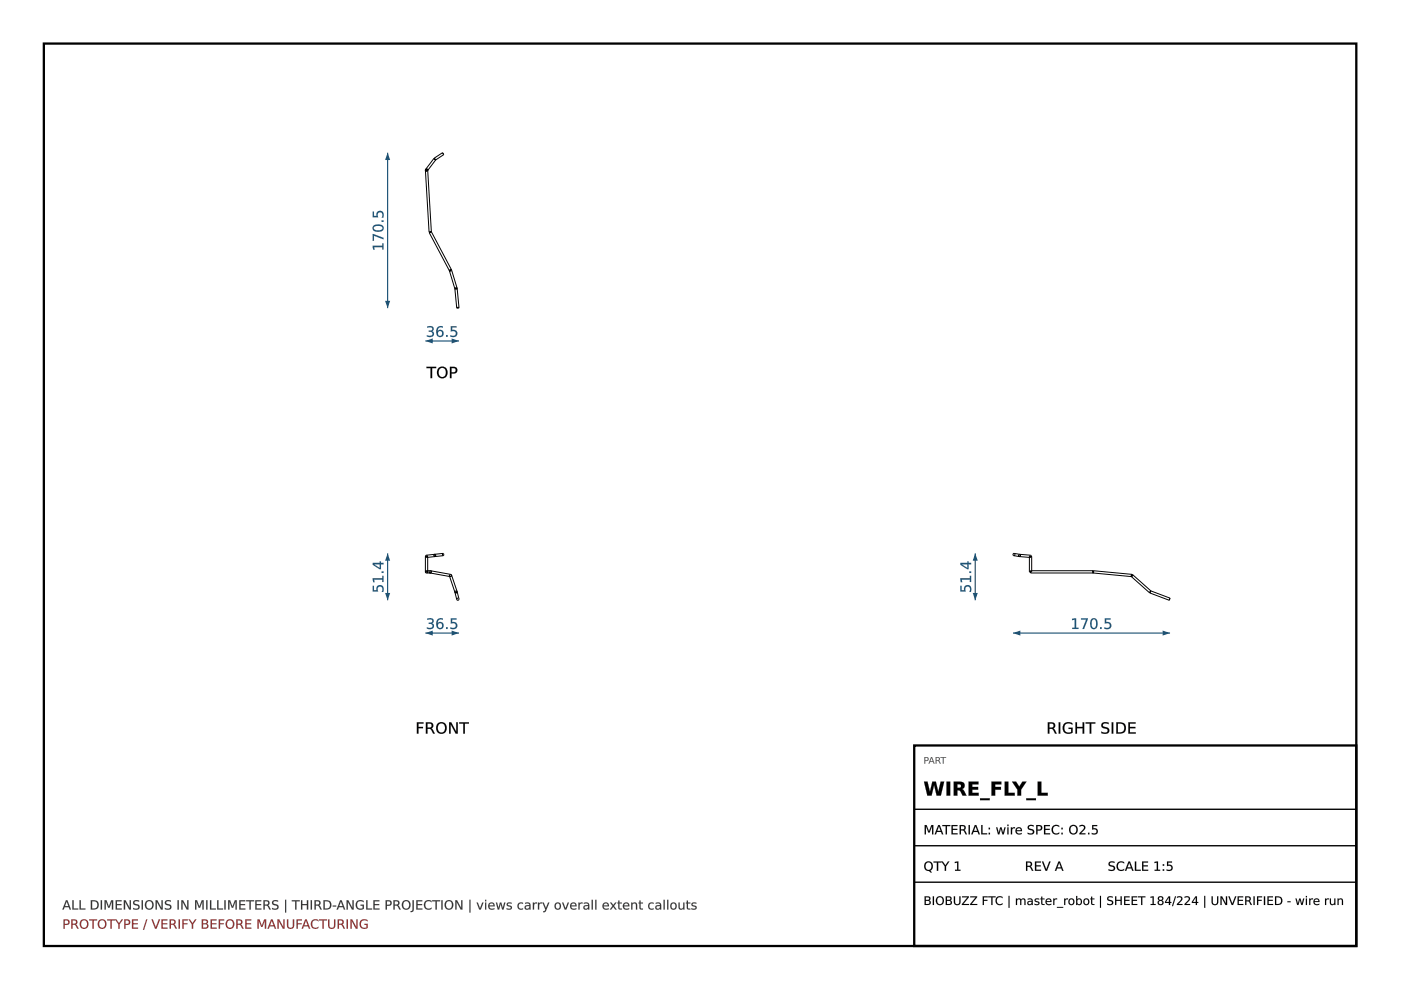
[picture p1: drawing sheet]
<svg xmlns="http://www.w3.org/2000/svg" width="297mm" height="210mm" viewBox="0 0 297 210" stroke-linecap="round" stroke-linejoin="round" font-family="sans-serif">
<path d="M9.3 9.2h278.3v191.4h-278.3z" fill="none" stroke="#000" stroke-width=".49"/>
<g fill="none" stroke="#000" stroke-width=".21">
<path d="M90.7 118.2v3h-.5M90.7 118h-.5v3.2M92.2 117.5l.2 .2-.2 .3M92.2 117.5l-.2 .3 .2 .2M92.2 117.5l-.1 .3 .1 .2M93.9 117.3l-3.5 .4-.2 .3 .3 .2 3.5-.4M93.9 117.3l.2 .2-.1 .3M93.9 117.3l-.1 .3 .2 .2M90.2 121.2l.2 .3M90.4 121l.3 .3-.3 .2M90.4 121.5h.8M90.7 121h.6l.2 .3"/>
<path d="M91.2 121.5l4.3 .8M91.3 121h.1M91.3 121l4.3 .8 .1 .3M91.3 121l.1 .4M95.3 122.2l1.2 3.4M95.7 121.9h.1M95.7 121.9l-.1 .3-.3-.1M95.7 121.9l1.2 3.5M96.4 125.6h.1M96.9 125.4h.1M96.9 125.4l-.1 .2h-.3M96.9 125.4l.4 1.6-.2 .3-.3-.2-.4-1.5"/>
<path d="M96.9 125.4l-.2 .3-.2-.1"/>
</g>
<g fill="none" stroke="#000" stroke-width=".21" stroke-dasharray=".5 .2" stroke-linecap="butt">
<path d="M90.2 118h.5M90.4 117.7l.2 .1M90.6 117.8l-.1 .4M90.7 118v.2M92.2 117.5l.1 .1M92.3 117.6l-.1 .4M90.2 121.2h.5M90.2 121.2l.2-.2M90.4 121h.3M91.2 121.5l-.2-.3 .3-.2M91.2 121.5l-.2-.3 .2-.2M91.4 121.4l-.2 .1"/>
<path d="M91.5 121.3l-.3 .2M95.3 122.1l.1-.2h.3M95.3 122.1v.1M95.5 122.3l-.2-.3 .3-.2M95.7 122.1l-.2 .2M96.5 125.6l.4-.2M96.6 125.3l-.2 .3M96.8 127.1l.2-.3 .3 .2M96.9 125.4l-.3-.1"/>
</g>
<path d="M90.2 134.2h7.1" fill="none" stroke="#1a5276" stroke-width=".24"/>
<g fill="#1a5276">
<path d="M90.2 134.2l1.6-.5v1.1z"/>
<path d="M95.8 133.7l1.5 .5-1.5 .6z"/>
<path d="M90.6 131.2a.86 .86 0 0 1 1.3 .6l-.4 .3a.69 .69 0 0 1 .4 1 .69 .69 0 0 1-.9 .3l-.5-.1v-.3a.67 .67 0 0 0 .8 .1 .67 .67 0 0 0 .4-.6l-.3-.2h-.5v-.3h.3a.37 .37 0 0 0 .5-.3 .37 .37 0 0 0-.5-.4l-.6 .1zM92.8 132.6a.51 .51 0 0 0 1 0 .51 .51 0 0 0-1 0zM92.7 131.4l.7-.3 .5 .1v.2a.72 .72 0 0 0-.8 0 .72 .72 0 0 0-.3 .7 .75 .75 0 0 1 1.1 .2 .75 .75 0 0 1-.3 1.1 .75 .75 0 0 1-1-.5l-.1-1zM94.6 133h.3v.4h-.3zM95.6 131.1h1.2v.3h-.9v.5a.81 .81 0 0 1 1.1 .8 .81 .81 0 0 1-1.2 .7l-.3-.1v-.3a.61 .61 0 0 0 .9 .1 .61 .61 0 0 0 0-.9h-.8z"/>
<path d="M90.6 131.1a.88 .88 0 0 1 1.3 .7l-.4 .3a.61 .61 0 0 1 .5 .6 .61 .61 0 0 1-.4 .6l-.2 .1a.56 .56 0 0 1-.9-.4 .66 .66 0 0 0 .7 .1 .66 .66 0 0 0 .5-.6l-.3-.2h-.5v-.3h.3a.35 .35 0 0 0 .4-.3 .35 .35 0 0 0-.4-.4l-.6 .2zM90.6 131.2v.2a.79 .79 0 0 1 1.1 .3l-.2 .2-.6 .1v.3a.52 .52 0 0 1 .8 .4 .52 .52 0 0 1-.8 .4l-.4-.1v.3a.85 .85 0 0 0 1.1 0 .85 .85 0 0 0 .3-1l-.4-.1a.59 .59 0 0 0 .4-.8 .59 .59 0 0 0-.8-.3zM92.8 132.6a.5 .5 0 0 0 1 0 .5 .5 0 0 0-1 0zM92.7 132.6a.55 .55 0 0 1 1.1 0 .55 .55 0 0 1-1.1 0zM92.7 131.4a1.03 1.03 0 0 1 1.2-.2v.2a.7 .7 0 0 0-.8 0 .7 .7 0 0 0-.3 .7 .77 .77 0 0 1 1.1 .2 .77 .77 0 0 1-.3 1.1 .77 .77 0 0 1-1-.5l-.1-1zM92.8 131.4a1.27 1.27 0 0 0 .5 2 .74 .74 0 0 0 .7-1 .74 .74 0 0 0-1.2-.2 .73 .73 0 0 1 .3-.8 .73 .73 0 0 1 .8 0v-.2l-.5-.1zM94.6 133h.3v.4h-.3zM94.6 133v.4h.3v-.4zM95.6 131.1h1.2v.3h-.9v.5a.82 .82 0 0 1 1.1 .8 .82 .82 0 0 1-1.2 .7l-.3-.1v-.3a.59 .59 0 0 0 .9 .1 .59 .59 0 0 0 0-.9l-.8 .1zM95.6 131.1v1.1a.62 .62 0 0 1 .9 0 .62 .62 0 0 1 0 .9 .62 .62 0 0 1-.9 0l-.1-.1v.3a.87 .87 0 0 0 1.1-.1 .87 .87 0 0 0 .1-1.1l-.3-.2h-.6v-.6l1 .1v-.3z"/>
</g>
<path d="M82.2 117.3v10" fill="none" stroke="#1a5276" stroke-width=".24"/>
<g fill="#1a5276">
<path d="M82.2 117.3l.5 1.6h-1.1z"/>
<path d="M81.6 125.7h1.1l-.5 1.6z"/>
<path d="M79 124.2h.3v.9h.5a.81 .81 0 0 1 .8-1.1 .81 .81 0 0 1 .7 1.2v.3h-.4a.61 .61 0 0 0 .1-.9 .61 .61 0 0 0-.9 0l.1 .8h-1.2zM79 122.6h2v-.5h.3v1.3h-.3v-.5h-1.7l.1 .5h-.3zM80.9 121.2h.4v.3h-.4zM79.3 119.7l1.2 .7v-.7zM79 119.4h1.5v-.4h.3v.4h.5v.3h-.5v1h-.3l-1.5-1z"/>
<path d="M79 124.2h.3v.9h.5a.83 .83 0 0 1 .9-1.1 .83 .83 0 0 1 .6 1.2v.3h-.4a.59 .59 0 0 0 .1-.9 .59 .59 0 0 0-.9 0l.1 .8h-1.2zM79 124.2v1.2h1.2a.61 .61 0 0 1-.1-.9 .61 .61 0 0 1 .9 0 .61 .61 0 0 1 0 .9l-.1 .1h.3a.87 .87 0 0 0 0-1.1 .87 .87 0 0 0-1.2-.1l-.2 .3 .1 .5h-.6v-.9zM79 122.6h2v-.5h.3v1.3h-.3v-.5h-1.7l.1 .6h-.3zM79 122.6l.1 .8h.3l-.1-.5h1.8l-.1 .5h.3v-1.3h-.3l.1 .5zM80.9 121.1h.4v.4h-.4zM80.9 121.2v.3h.4v-.3zM79.3 119.6l1.2 .8v-.7zM79.2 119.6h1.3v.9zM79 119.3l1.5 .1v-.4h.3v.4l.5-.1v.4h-.5v1h-.3l-1.5-1zM79 119.4v.3l1.5 1h.3v-1.1l.5 .1v-.3h-.5v-.4h-.3v.4z"/>
</g>
<g fill="#000">
<path d="M88.4 153.1h1.4v.3h-1.1v.7h1v.3h-1v1.1h-.3zM90.3 153.1h.7a.67 .67 0 0 1 .8 .5 .67 .67 0 0 1-.3 .8l.7 1.1h-.4l-.4-.8-.4-.2h-.4v1h-.3zM90.6 153.4v.9h.4a.43 .43 0 0 0 .5-.5 .43 .43 0 0 0-.5-.4zM93 153.6a.95 .95 0 0 0-.1 1.2 .95 .95 0 0 0 1.1 .4 .96 .96 0 0 0 .4-1.2 .96 .96 0 0 0-1.2-.5zM92.4 154.3a1.2 1.2 0 0 1 2.4 0 1.2 1.2 0 0 1-2.4 0zM95.2 153.1h.5l1 2.1v-2.1h.4v2.4h-.5l-1.1-2v2h-.3zM97.4 153.1h2v.3h-.8v2.1h-.4v-2.1h-.8z"/>
<path d="M88.4 153.1h1.4v.3h-1.1v.7h1v.3h-1v1.2h-.3zM88.4 153.1v2.4h.3v-1.1h1v-.3h-1v-.7h1.1v-.3zM90.3 153.1h.7a.69 .69 0 0 1 .9 .5 .69 .69 0 0 1-.4 .8l.3 .3 .4 .9h-.4l-.5-1-.7-.1v1.1h-.3zM90.3 153.1v2.4h.3v-1l.7 .1 .5 .9h.4l-.5-.8-.3-.3a.65 .65 0 0 0 .4-.8 .65 .65 0 0 0-.8-.4zM90.6 153.4v.9l.4-.1a.41 .41 0 0 0 .5-.4 .41 .41 0 0 0-.5-.4zM90.6 153.4a.72 .72 0 0 1 .9 .2v.2a.42 .42 0 0 1-.5 .5h-.4zM93 153.6a.93 .93 0 0 0-.1 1.2 .93 .93 0 0 0 1.1 .4 .95 .95 0 0 0 .3-1.2 .95 .95 0 0 0-1.1-.5zM93 153.6a.85 .85 0 0 1 1.1-.1 .85 .85 0 0 1 .3 1.1 .79 .79 0 0 1-1 .7 .79 .79 0 0 1-.6-1zM92.4 154.3a1.22 1.22 0 0 1 2.4 0 1.22 1.22 0 0 1-2.4 0zM92.4 154.3a1.2 1.2 0 0 0 2.4 0 1.2 1.2 0 0 0-2.4 0zM95.2 153.1h.5l1 2.1v-2.1h.4v2.5h-.5l-1.1-2.1 .1 2.1h-.4zM95.2 153.1v2.4h.3l.1-2 1 2h.5v-2.4h-.4v2.1l-1-2.1zM97.4 153.1h2v.3h-.8v2.2h-.4v-2.2h-.8zM97.4 153.1v.3h.8v2.1h.4l-.1-2.1h.9v-.3z"/>
</g>
<g fill="none" stroke="#000" stroke-width=".21">
<path d="M90.2 35.9l1.9-2.3 .3 .3-1.7 2.2M90.7 36l-.5 .1 .8 13.1h.5M90.7 36h.1M90.7 36l.8 13.1M92.1 33.5l.2 .4M92.1 33.5v.2M92.1 33.5l1.8-1.1 .2 .4-1.7 1.1M91.4 49.1l-.4 .2 4.3 8.1M91.4 49.1l4.3 8.1M95.3 57.4l1.1 3.8M95.7 57.2h-.3l-.1 .2M95.7 57.2l1.2 3.9"/>
<path d="M95.7 57.2h.1M96.4 61.2h.1M96.4 61.2l.4 4.1M96.5 61.2h-.1M96.9 61.1l-.2-.1-.2 .2M96.9 61.1v.1M96.9 61.2h.1M96.9 61.2h-.4M96.9 61.2l.4 4M97.3 65.2l-.5 .1"/>
<circle cx="90.4" cy="36.1" r=".24"/>
</g>
<g fill="none" stroke="#000" stroke-width=".21" stroke-dasharray=".5 .2" stroke-linecap="butt">
<path d="M90.2 36.1l.5-.1M90.2 35.9l.4 .3M90.6 36.2l-.4-.3M90.7 36.1l-.1 .1M92 33.6l.3 .3M92.1 33.7l.2 .2M92.3 33.9h.1M92.4 33.9h-.1M93.8 32.4l.2 .3M94 32.7l.1 .1M91 49.2h.5M91 49.3l.4-.2"/>
<path d="M91.5 49.1v.1M95.3 57.4l.3 .1 .1-.2M95.3 57.4l.4-.2M95.7 57.2l-.4 .2M96.5 61.2h.4M96.6 61.3l-.2-.1M96.9 61.2l-.3 .1"/>
<circle cx="90.4" cy="36.1" r=".24"/>
</g>
<path d="M90.2 72.3h7.1" fill="none" stroke="#1a5276" stroke-width=".24"/>
<g fill="#1a5276">
<path d="M90.2 72.3l1.6-.5v1z"/>
<path d="M95.8 71.8l1.5 .5-1.5 .5z"/>
<path d="M90.6 69.2a.86 .86 0 0 1 1.3 .7l-.4 .3a.69 .69 0 0 1 .4 .9 .69 .69 0 0 1-.9 .4l-.5-.1v-.3a.67 .67 0 0 0 .8 .1 .67 .67 0 0 0 .4-.6l-.3-.2-.5-.1v-.2h.3a.37 .37 0 0 0 .5-.4 .37 .37 0 0 0-.5-.3l-.6 .1zM92.8 70.7a.51 .51 0 0 0 1 0 .51 .51 0 0 0-1 0zM92.7 69.4l.7-.3 .5 .1v.3a.72 .72 0 0 0-.8 0 .72 .72 0 0 0-.3 .7 .75 .75 0 0 1 1.1 .1 .75 .75 0 0 1-.3 1.1 .75 .75 0 0 1-1-.5l-.1-.9zM94.6 71h.3v.4h-.3zM95.6 69.2h1.2v.2h-.9v.6a.81 .81 0 0 1 1.1 .8 .81 .81 0 0 1-1.2 .6h-.3v-.3a.61 .61 0 0 0 .9 0 .61 .61 0 0 0 0-.8h-.8z"/>
<path d="M90.6 69.2a.88 .88 0 0 1 1.3 .7l-.4 .3a.61 .61 0 0 1 .5 .6 .61 .61 0 0 1-.4 .6l-.2 .1a.56 .56 0 0 1-.9-.5 .66 .66 0 0 0 .7 .2 .66 .66 0 0 0 .5-.6l-.3-.2h-.5v-.3h.3a.35 .35 0 0 0 .4-.4 .35 .35 0 0 0-.4-.3l-.6 .1zM90.6 69.2v.3a.79 .79 0 0 1 1.1 .2l-.2 .3-.6 .1v.2a.52 .52 0 0 1 .8 .4 .52 .52 0 0 1-.8 .5l-.4-.1v.2a.85 .85 0 0 0 1.1 .1 .85 .85 0 0 0 .3-1l-.4-.2a.59 .59 0 0 0 .4-.8 .59 .59 0 0 0-.8-.3zM92.8 70.7a.5 .5 0 0 0 1 0 .5 .5 0 0 0-1 0zM92.7 70.7a.55 .55 0 0 1 1.1 0 .55 .55 0 0 1-1.1 0zM92.7 69.4a1.03 1.03 0 0 1 1.2-.2v.3a.7 .7 0 0 0-.8 0 .7 .7 0 0 0-.3 .7 .77 .77 0 0 1 1.1 .1 .77 .77 0 0 1-.3 1.2 .77 .77 0 0 1-1-.6l-.1-.9zM92.8 69.5a1.27 1.27 0 0 0 .5 2 .74 .74 0 0 0 .7-1.1 .74 .74 0 0 0-1.2-.1 .73 .73 0 0 1 .3-.8 .73 .73 0 0 1 .8 0v-.3l-.5-.1zM94.6 71h.3v.4h-.3zM94.6 71v.4h.3v-.4zM95.6 69.2h1.2v.2h-.9v.6a.82 .82 0 0 1 1.1 .8 .82 .82 0 0 1-1.2 .7l-.3-.1v-.4a.59 .59 0 0 0 .9 .1 .59 .59 0 0 0 0-.8h-.8zM95.6 69.2v1.1a.62 .62 0 0 1 .9-.1 .62 .62 0 0 1 0 .9 .62 .62 0 0 1-.9 0h-.1v.3a.87 .87 0 0 0 1.1-.1 .87 .87 0 0 0 .1-1.1l-.3-.2h-.6v-.6h1v-.2z"/>
</g>
<path d="M82.2 32.4v32.9" fill="none" stroke="#1a5276" stroke-width=".24"/>
<g fill="#1a5276">
<path d="M82.2 32.4l.5 1.5h-1.1z"/>
<path d="M81.6 63.8h1.1l-.5 1.5z"/>
<path d="M79 52.1h2v-.5h.3v1.3h-.3v-.5h-1.7l.1 .5h-.3zM79 49.6l2.3 .8v.4l-2-.8v1.1h-.3zM79.3 48.1l-.1 .3a1.17 1.17 0 0 0 1.9 0 1.26 1.26 0 0 0-1.8-.3zM79.1 47.9a1.58 1.58 0 0 1 2.2 .2v.3a1.24 1.24 0 0 1-1.8 .7l-.5-.5zM80.9 46.7h.4v.4h-.4zM79 44.9h.3v.9h.5a.81 .81 0 0 1 .8-1.1 .81 .81 0 0 1 .7 1.2v.3h-.4a.61 .61 0 0 0 .1-.9 .61 .61 0 0 0-.9 0l.1 .8h-1.2z"/>
<path d="M79 52.1h2v-.5h.3v1.3h-.3v-.5h-1.7l.1 .6h-.3zM79 52.1l.1 .8h.3l-.1-.5h1.8l-.1 .5h.3v-1.3h-.3l.1 .5zM79 49.6l2.3 .8v.4l-2-.8v1.1h-.3zM79 49.6v1.5h.3v-1.1l2 .8v-.4zM79.3 48.1l-.1 .3a1.16 1.16 0 0 0 1.9 0 1.25 1.25 0 0 0-1.8-.3zM79.3 48.1a1.27 1.27 0 0 1 1.8 .3 1.17 1.17 0 0 1-1.9 0zM79.1 47.9a1.59 1.59 0 0 1 2.2 .2l.1 .3a1.25 1.25 0 0 1-1.9 .7l-.5-.5zM79.1 48a.83 .83 0 0 0 .1 .9 .83 .83 0 0 0 1 .2 .8 .8 0 0 0 1-.3 .8 .8 0 0 0-.2-1l-1.2-.2zM80.9 46.7h.4v.4h-.4zM80.9 46.7v.4h.4v-.4zM79 44.9h.3v.9h.5a.83 .83 0 0 1 .9-1.1 .83 .83 0 0 1 .6 1.2v.3h-.4a.59 .59 0 0 0 .1-.9 .59 .59 0 0 0-.9 0l.1 .8h-1.2zM79 44.9v1.2h1.2a.61 .61 0 0 1-.1-.9 .61 .61 0 0 1 .9 0 .61 .61 0 0 1 0 .8l-.1 .2h.3a.87 .87 0 0 0 0-1.2 .87 .87 0 0 0-1.2-.1l-.2 .4 .1 .5h-.6v-.9z"/>
</g>
<g fill="#000">
<path d="M90.4 77.8h2.1v.2h-.9v2.2h-.3v-2.2h-.9zM93.2 78.3a.95 .95 0 0 0-.1 1.1 .95 .95 0 0 0 1.1 .4 .96 .96 0 0 0 .3-1.2 .96 .96 0 0 0-1.1-.5zM92.6 78.9a1.2 1.2 0 0 1 2.4 0 1.2 1.2 0 0 1-2.4 0zM95.7 78v.9h.4a.45 .45 0 0 0 .5-.4 .45 .45 0 0 0-.5-.5zM95.4 77.8h.7a.72 .72 0 0 1 .9 .7 .72 .72 0 0 1-.9 .7h-.4v1h-.3z"/>
<path d="M90.4 77.8h2.1v.3l-.9-.1v2.2h-.3v-2.2l-.9 .1zM90.4 77.8v.2h.9v2.2h.3v-2.2h.9v-.2zM93.2 78.3a.93 .93 0 0 0-.1 1.1 .93 .93 0 0 0 1.1 .4 .95 .95 0 0 0 .3-1.2 .95 .95 0 0 0-1.1-.5zM93.2 78.2a.85 .85 0 0 1 1.1 0 .85 .85 0 0 1 .2 1.1 .79 .79 0 0 1-.9 .7 .79 .79 0 0 1-.6-1zM92.5 78.9a1.25 1.25 0 0 1 2.5 0 1.25 1.25 0 0 1-2.5 0zM92.6 78.9a1.2 1.2 0 0 0 2.4 0 1.2 1.2 0 0 0-2.4 0zM95.7 78v.9h.4a.43 .43 0 0 0 .5-.4 .43 .43 0 0 0-.5-.4zM95.7 78h.4a.47 .47 0 0 1 .5 .5 .47 .47 0 0 1-.5 .5h-.4zM95.4 77.8h.7a.74 .74 0 0 1 .9 .7 .74 .74 0 0 1-.9 .7h-.4v1h-.3zM95.4 77.8v2.4h.3v-1a.85 .85 0 0 0 1.2-.9l-.3-.4z"/>
</g>
<g fill="none" stroke="#000" stroke-width=".21">
<path d="M214.9 117.8l1.2 .2M215 117.3l3.5 .4 .1 .2-.1 .3-2.4-.2M215 117.3l.2 .4-.3 .1M215 117.3l-.2 .2 .1 .3M216.1 118h.1M216.3 117.6v.3l-.2 .1M216.3 117.6l-.2 .4M218.3 118.2v3h.4M218.3 118h.4v3M231.8 121h.1M231.8 121v.3M231.8 121h-13.3v.3v.2h13.3l8.1 .8"/>
<path d="M231.8 121l-.1 .4M231.8 121l8.2 .8M240 121.8l.1 .1M240 121.8l-.1 .3M243.8 125.6l-.1 .1M243.9 125.4l-.1 .3 4.1 1.6M243.9 125.4l-.2 .3M244 125.3l-.1 .1M244 125.3h.1M244 125.3l4.1 1.5M244 125.3l-3.9-3.5-.2 .3-.1 .1 3.9 3.5M248.1 126.8l-.2 .5"/>
</g>
<g fill="none" stroke="#000" stroke-width=".21" stroke-dasharray=".5 .2" stroke-linecap="butt">
<path d="M216.1 118l-.1-.3 .2-.2M216.2 117.5l.1 .1M218.3 118h.2M218.3 118v.2M218.5 118.2l-.2-.3 .2-.2M218.5 118h.2M218.3 121.2h.2M218.5 121.5v-.5M218.5 121.2h.2M218.7 121v.2M231.7 121.4l.1 .1M231.8 121.5l.1-.2-.1-.3"/>
<path d="M231.8 121.3v.2M231.8 121.5v-.5M239.8 122.2l.3-.4M239.9 122.1l.1 .2M239.9 122.3h.1M240 122.3l.1-.4M243.8 125.7l.1-.1M243.8 125.6h.1M243.9 125.6v-.2M244 125.3l-.1 .3"/>
</g>
<path d="M214.8 134.2h33.3" fill="none" stroke="#1a5276" stroke-width=".24"/>
<g fill="#1a5276">
<path d="M214.8 134.2l1.5-.5v1.1z"/>
<path d="M246.5 133.7l1.6 .5-1.6 .6z"/>
<path d="M227.3 131.2l.8-.1v2h.6v.3h-1.4v-.3h.5v-1.7l-.5 .1zM229.2 131.1h1.5l-.9 2.3h-.3l.8-2h-1.1zM231.7 131.4a1.23 1.23 0 0 0 .2 1.8 1.14 1.14 0 0 0 0-1.9zM231.5 131.2a.85 .85 0 0 1 1 .1 .85 .85 0 0 1 .2 .9 .85 .85 0 0 1-.8 1.2 .85 .85 0 0 1-.8-1.2l.1-.6zM233.2 133h.4v.4h-.4zM234.2 131.1h1.3v.3h-1v.5a.81 .81 0 0 1 1.1 .8 .81 .81 0 0 1-1.1 .7l-.4-.1v-.3a.61 .61 0 0 0 .9 .1 .61 .61 0 0 0 0-.9h-.8z"/>
<path d="M227.3 131.2l.9-.1-.1 2h.6v.3h-1.4v-.3h.5v-1.7l-.5 .1zM227.3 131.2v.3l.6-.1v1.7h-.6v.3h1.4v-.3h-.6v-2zM229.2 131.1h1.5l-.9 2.3h-.3l.8-2h-1.1zM229.2 131.1v.3l1.1-.1-.8 2 .3 .1 .9-2.3zM231.7 131.4a1.22 1.22 0 0 0 .2 1.7 1.13 1.13 0 0 0 0-1.8zM231.6 131.4a.59 .59 0 0 1 .8 .1 .59 .59 0 0 1 0 .7 .59 .59 0 0 1 0 .7 .59 .59 0 0 1-.8 .2 1.71 1.71 0 0 1 0-1.7zM231.5 131.2a.86 .86 0 0 1 1 .1 .86 .86 0 0 1 .2 .9 .86 .86 0 0 1-.8 1.2 .86 .86 0 0 1-.8-1.2l.1-.6zM231.5 131.2a1.53 1.53 0 0 0 .2 2.2h.2a1.2 1.2 0 0 0 .7-1.8l-.4-.5zM233.2 133h.4v.4h-.4zM233.2 133v.4h.4v-.4zM234.2 131.1h1.3v.3h-1v.5a.82 .82 0 0 1 1.2 .8 .82 .82 0 0 1-1.2 .7l-.4-.1 .1-.3a.59 .59 0 0 0 .8 .1 .59 .59 0 0 0 0-.9l-.8 .1zM234.2 131.1v1.1a.62 .62 0 0 1 .9 0 .62 .62 0 0 1 .1 .9 .62 .62 0 0 1-.9 0l-.2-.1 .1 .3a.87 .87 0 0 0 1.1-.1 .87 .87 0 0 0 .1-1.1l-.4-.2h-.5v-.6l1 .1v-.3z"/>
</g>
<path d="M206.8 117.3v10" fill="none" stroke="#1a5276" stroke-width=".24"/>
<g fill="#1a5276">
<path d="M206.8 117.3l.5 1.6h-1.1z"/>
<path d="M206.2 125.7h1.1l-.5 1.6z"/>
<path d="M203.6 124.2h.3v.9h.5a.81 .81 0 0 1 .8-1.1 .81 .81 0 0 1 .7 1.2l-.1 .3h-.3a.61 .61 0 0 0 .1-.9 .61 .61 0 0 0-.9 0l.1 .8h-1.2zM203.6 122.6h2v-.5h.3v1.3h-.3v-.5h-1.7l.1 .5h-.3zM205.5 121.2h.4v.3h-.4zM203.9 119.7l1.2 .7v-.7zM203.6 119.4h1.5v-.4h.3v.4h.5v.3h-.5v1h-.3l-1.5-1z"/>
<path d="M203.6 124.2h.3v.9h.5a.83 .83 0 0 1 .8-1.1 .83 .83 0 0 1 .7 1.2l-.1 .3h-.3a.59 .59 0 0 0 .1-.9 .59 .59 0 0 0-.9 0l.1 .8h-1.2zM203.6 124.2v1.2h1.2a.61 .61 0 0 1-.1-.9 .61 .61 0 0 1 .9 0 .61 .61 0 0 1 0 .9l-.1 .1h.3a.87 .87 0 0 0-.1-1.1 .87 .87 0 0 0-1.1-.1l-.2 .3 .1 .5h-.6v-.9zM203.6 122.6h2v-.5h.3v1.3h-.3v-.5h-1.7l.1 .6h-.3zM203.6 122.6l.1 .8h.3l-.1-.5h1.7v.5h.3v-1.3h-.3v.5zM205.5 121.1h.4v.4h-.4zM205.5 121.2v.3h.4v-.3zM203.9 119.6l1.2 .8v-.7zM203.8 119.6h1.3v.9zM203.6 119.3l1.5 .1v-.4h.3v.4l.5-.1v.4h-.5v1h-.3l-1.5-1zM203.6 119.4v.3l1.5 1h.3l-.1-1.1 .6 .1v-.3h-.6l.1-.4h-.3v.4z"/>
</g>
<g fill="#000">
<path d="M222.2 153.1h.7a.67 .67 0 0 1 .8 .5 .67 .67 0 0 1-.4 .8l.7 1.1h-.3l-.4-.8-.5-.2h-.3v1h-.3zM222.5 153.4v.9h.4a.43 .43 0 0 0 .5-.5 .43 .43 0 0 0-.5-.4zM224.5 153.1h.3v2.4h-.3zM225.6 153.4a1.51 1.51 0 0 1 1.8-.1v.4a.99 .99 0 0 0-1.4-.1 .99 .99 0 0 0-.2 1.3 .99 .99 0 0 0 1.3 .3v-.6h-.5v-.3h.8v1a1.3 1.3 0 0 1-1.8-.1 1.3 1.3 0 0 1 0-1.8zM228 153.1h.3v1h1.2v-1h.4v2.4h-.4v-1.1h-1.2v1.1h-.3zM230.2 153.1h2v.3h-.8v2.1h-.4v-2.1h-.8zM233.7 153.3l1-.2 .3 .1v.3a.82 .82 0 0 0-1.2 .3l.1 .2a1.3 1.3 0 0 1 1.3 .9 1.1 1.1 0 0 1-1.7 .5v-.3a.74 .74 0 0 0 .8 .3 .74 .74 0 0 0 .5-.6l-.1-.2a1.34 1.34 0 0 1-1.2-.8zM235.7 153.1h.3v2.4h-.3zM237 153.4v1.9a1 1 0 0 0 1.4-1 1 1 0 0 0-1.4-.9zM236.7 153.1h.7a1.21 1.21 0 0 1 1.3 1.2 1.21 1.21 0 0 1-1.3 1.2h-.7zM239.2 153.1h1.6v.3h-1.2v.7h1.1v.3h-1.1v.9h1.2v.2h-1.6z"/>
<path d="M222.1 153.1h.8a.69 .69 0 0 1 .8 .5 .69 .69 0 0 1-.4 .8l.3 .3 .5 .9h-.4l-.6-1-.6-.1v1.1h-.4zM222.2 153.1v2.4h.3v-1l.7 .1 .5 .9h.3l-.4-.8-.3-.3a.65 .65 0 0 0 .4-.8 .65 .65 0 0 0-.8-.4zM222.5 153.4v.9l.4-.1a.41 .41 0 0 0 .5-.4 .41 .41 0 0 0-.5-.4zM222.5 153.4a.72 .72 0 0 1 .9 .2v.2a.42 .42 0 0 1-.5 .5h-.4zM224.5 153.1h.3v2.5h-.3zM224.5 153.1v2.4h.3v-2.4zM225.6 153.4a1.5 1.5 0 0 1 1.8-.1v.4a.98 .98 0 0 0-1.4-.1 .98 .98 0 0 0-.2 1.3 .98 .98 0 0 0 1.3 .3v-.6h-.6v-.3h.9v1a1.32 1.32 0 0 1-1.8-.1 1.32 1.32 0 0 1 0-1.8zM225.6 153.4a1.29 1.29 0 0 0 0 1.8 1.29 1.29 0 0 0 1.8 .1v-1h-.8v.3l.5-.1v.7a.99 .99 0 0 1-1.3-.3 .99 .99 0 0 1 .2-1.3 .99 .99 0 0 1 1.4 .1v-.4a1.57 1.57 0 0 0-1.8 .1zM228 153.1h.4v1h1.1v-1h.4v2.5h-.4v-1.2h-1.2l.1 1.2h-.4zM228 153.1v2.4h.3v-1.1h1.3l-.1 1.1h.4v-2.4h-.4l.1 1h-1.3v-1zM230.2 153.1h2v.3h-.8v2.2h-.4v-2.2h-.8zM230.2 153.1v.3h.9l-.1 2.1h.4v-2.1h.8v-.3zM233.7 153.3l.4-.2 .8 .1h.2v.4a.87 .87 0 0 0-1.3 .2l.1 .2 .6 .2a.76 .76 0 0 1 .7 .9 .76 .76 0 0 1-1.1 .5l-.6-.1v-.4a.72 .72 0 0 0 .8 .3 .72 .72 0 0 0 .5-.6l-.4-.3a.72 .72 0 0 1-.8-.4 .72 .72 0 0 1 .1-.8zM233.7 153.3a.64 .64 0 0 0-.1 .7 .64 .64 0 0 0 .6 .4 .5 .5 0 0 1 .7 .6 .5 .5 0 0 1-.8 .3l-.6-.2v.3a1.09 1.09 0 0 0 1.7-.5 .82 .82 0 0 0-.9-.7l-.3-.1a.44 .44 0 0 1-.1-.6 .44 .44 0 0 1 .6-.1l.6 .1-.1-.3h-.3zM235.7 153.1h.3v2.5h-.3zM235.7 153.1v2.4h.3v-2.4zM237 153.4v1.9a.98 .98 0 0 0 1.4-1 .98 .98 0 0 0-1.4-.9zM237 153.4a1.01 1.01 0 0 1 1.4 .9 1.01 1.01 0 0 1-1.4 1zM236.7 153.1a1.7 1.7 0 0 1 2 .7 1.21 1.21 0 0 1-.1 1.3 1.21 1.21 0 0 1-1.2 .5h-.7zM236.7 153.1v2.4h.7a1.19 1.19 0 0 0 1.3-1.2 1.19 1.19 0 0 0-1.3-1.1zM239.2 153.1h1.6v.3h-1.2v.7h1.1v.3h-1.1v.9h1.2v.3h-1.6zM239.2 153.1v2.4h1.6v-.2h-1.3v-.9h1.2v-.3h-1.2v-.7h1.3v-.3z"/>
</g>
<g fill="#333">
<path d="M14.1 191.1l-.3 1h.7zM14 190.9h.3l.8 1.9h-.3l-.2-.5h-.9l-.2 .5h-.3zM15.3 190.9h.3v1.7h1v.2h-1.3zM16.9 190.9h.2v1.7h1v.2h-1.2zM19.5 191.1v1.5a.82 .82 0 0 0 1.1-.7 .82 .82 0 0 0-1.1-.8zM19.3 190.9h.5a.99 .99 0 0 1 1.1 1 .99 .99 0 0 1-1.1 .9h-.5zM21.4 190.9h.2v1.9h-.2zM22.2 190.9h.4l.5 1.3 .5-1.3h.4v1.9h-.3v-1.7l-.5 1.4h-.3l-.5-1.4v1.7h-.2zM24.5 190.9h1.3v.2h-1v.6h.9v.2h-.9v.7h1v.2h-1.3zM26.3 190.9h.3l.9 1.6v-1.6h.3v1.9h-.4l-.9-1.6v1.6h-.2zM28.4 191l.8-.1h.3v.3a.51 .51 0 0 0-.6-.2 .51 .51 0 0 0-.3 .6 .96 .96 0 0 1 1 .9 1 1 0 0 1-1.4 .3v-.3a.64 .64 0 0 0 1.1-.3l-.1-.1a.97 .97 0 0 1-1-.9zM30 190.9h.3v1.9h-.3zM31.2 191.3a.78 .78 0 0 0-.1 .9 .78 .78 0 0 0 .9 .4 .76 .76 0 0 0 .3-1.1 .76 .76 0 0 0-1.1-.2zM30.7 191.8a.99 .99 0 0 1 1.9 0 .99 .99 0 0 1-1.9 0zM33 190.9h.4l.8 1.6v-1.6h.3v1.9h-.4l-.8-1.6v1.6h-.3zM35.1 191l.8-.1h.3v.3a.51 .51 0 0 0-.6-.2 .51 .51 0 0 0-.3 .6 .96 .96 0 0 1 1 .9 1 1 0 0 1-1.3 .3v-.3a.64 .64 0 0 0 1-.3v-.1a.97 .97 0 0 1-1-.9zM37.6 190.9h.3v1.9h-.3zM38.4 190.9h.4l.9 1.6v-1.6h.3v1.9h-.4l-.9-1.6v1.6h-.3zM41.4 190.9h.4l.5 1.3 .5-1.3h.4v1.9h-.3v-1.7l-.5 1.4h-.3l-.5-1.4v1.7h-.2zM43.7 190.9h.3v1.9h-.3zM44.5 190.9h.3v1.7h1v.2h-1.3zM46 190.9h.3v1.7h1v.2h-1.3zM47.6 190.9h.2v1.9h-.2zM48.4 190.9h.4l.5 1.3 .5-1.3h.4v1.9h-.3v-1.7l-.5 1.4h-.2l-.6-1.4v1.7h-.2zM50.7 190.9h1.3v.2h-1v.6h1v.2h-1v.7h1v.2h-1.3zM52.2 190.9h1.7v.2h-.7v1.7h-.3v-1.7h-.7zM54.1 190.9h1.3v.2h-1v.6h.9v.2h-.9v.7h1v.2h-1.3zM55.9 190.9h.6a.55 .55 0 0 1 .6 .3 .55 .55 0 0 1-.3 .7l.6 .9h-.3l-.3-.6-.4-.2h-.3v.8h-.2zM56.1 191.1v.7h.4a.35 .35 0 0 0 .4-.4 .35 .35 0 0 0-.4-.3zM57.9 191l.8-.1h.3v.3a.51 .51 0 0 0-.7-.2 .51 .51 0 0 0-.3 .6 .96 .96 0 0 1 1 .9 1 1 0 0 1-1.3 .3v-.3a.64 .64 0 0 0 1.1-.3l-.1-.1a.97 .97 0 0 1-1-.9zM60.4 190.8h.3v2.7h-.3zM61.9 190.9h1.7v.2h-.7v1.7h-.3v-1.7h-.7zM63.8 190.9h.3v.8h1v-.8h.2v1.9h-.2v-.9h-1v.9h-.3zM65.9 190.9h.2v1.9h-.2zM66.7 190.9h.6a.55 .55 0 0 1 .6 .3 .55 .55 0 0 1-.3 .7l.6 .9h-.3l-.3-.6-.4-.2h-.2v.8h-.3zM67 191.1v.7h.3a.35 .35 0 0 0 .4-.4 .35 .35 0 0 0-.4-.3zM68.9 191.1v1.5a.82 .82 0 0 0 1.1-.7 .82 .82 0 0 0-1.1-.8zM68.6 190.9h.5a.99 .99 0 0 1 1.2 1 .99 .99 0 0 1-1.2 .9h-.5zM70.6 192h.7v.2h-.7zM72.3 191.1l-.4 1h.7zM72.1 190.9h.3l.8 1.9h-.3l-.2-.5h-.9l-.2 .5h-.2zM73.5 190.9h.3l.9 1.6v-1.6h.3v1.9h-.4l-.9-1.6v1.6h-.2zM75.7 191.1l.4-.2 .5-.1 .5 .2v.3a.81 .81 0 0 0-1.1-.1 .81 .81 0 0 0-.2 1.1 .81 .81 0 0 0 1.1 .3v-.6h-.5v-.2h.8v.9a1.07 1.07 0 0 1-1.5-.1 1.07 1.07 0 0 1 0-1.5zM77.6 190.9h.3v1.7h1v.2h-1.3zM79.2 190.9h1.2v.2h-1v.6h1v.2h-1v.7h1.1v.2h-1.3zM82 191.1v.7h.4a.37 .37 0 0 0 .4-.3 .37 .37 0 0 0-.4-.4zM81.8 190.9h.6a.6 .6 0 0 1 .7 .6 .6 .6 0 0 1-.7 .6h-.4v.7h-.2zM83.4 190.9h.6a.55 .55 0 0 1 .7 .3 .55 .55 0 0 1-.3 .7l.6 .9h-.3l-.4-.6-.3-.2h-.3v.8h-.3zM83.7 191.1v.7h.3a.35 .35 0 0 0 .4-.4 .35 .35 0 0 0-.4-.3zM85.7 191.3a.78 .78 0 0 0-.2 .9 .78 .78 0 0 0 1 .4 .76 .76 0 0 0 .2-1.1 .76 .76 0 0 0-1-.2zM85.1 191.8a1 1 0 0 1 2 0 1 1 0 0 1-2 0zM87.5 190.9h.2v2l-.2 .4-.4 .1v-.2l.3-.3zM88.3 190.9h1.2v.2h-1v.6h1v.2h-1v.7h1.1v.2h-1.3zM90.1 191.1l.5-.2 .4-.1 .5 .2v.3a.78 .78 0 0 0-1.1 0 .78 .78 0 0 0 0 1.1 .78 .78 0 0 0 1.1 0v.3a1.04 1.04 0 0 1-1.4-.2 1.04 1.04 0 0 1 0-1.4zM91.6 190.9h1.7v.2h-.7v1.7h-.3v-1.7h-.7zM93.6 190.9h.2v1.9h-.2zM94.7 191.3a.78 .78 0 0 0-.1 .9 .78 .78 0 0 0 .9 .4 .76 .76 0 0 0 .3-1.1 .76 .76 0 0 0-1.1-.2zM94.2 191.8a1 1 0 0 1 2 0 1 1 0 0 1-2 0zM96.5 190.9h.4l.9 1.6v-1.6h.2v1.9h-.3l-.9-1.6v1.6h-.3zM99.5 190.8h.3v2.7h-.3zM101 191.4h.3l.5 1.2 .4-1.2h.3l-.6 1.4h-.3zM102.8 191.4h.3v1.4h-.3zM102.8 190.8h.3v.3h-.3zM103.7 191.5a.69 .69 0 0 1 .8-.1 .69 .69 0 0 1 .4 .8h-1.1a.67 .67 0 0 0 1 .3v.3a.84 .84 0 0 1-1.1-.1 .84 .84 0 0 1 0-1.2zM103.9 191.7l-.1 .3h.8l-.2-.4zM105.1 191.4h.3l.3 1.1 .3-1.1h.3l.3 1.1 .3-1.1h.2l-.3 1.4h-.3l-.4-1.2-.3 1.2h-.3zM107.6 191.4h.8l.1 .2a.41 .41 0 0 0-.5-.1 .41 .41 0 0 0-.3 .4 .61 .61 0 0 1 .6 .2 .61 .61 0 0 1 .1 .7h-.8h-.2v-.3a.53 .53 0 0 0 .9-.1l-.1-.1a.6 .6 0 0 1-.6-.2 .6 .6 0 0 1 0-.7zM109.9 191.5l.7-.2 .3 .1v.3a.58 .58 0 0 0-.8 0 .58 .58 0 0 0 0 .8 .58 .58 0 0 0 .8 .1v.2a.8 .8 0 0 1-1.1-.2 .8 .8 0 0 1 .1-1.1zM111.6 192.2l-.1 .1a.36 .36 0 0 0 .3 .4 .36 .36 0 0 0 .4-.3v-.3zM111.3 191.4a.73 .73 0 0 1 1.2 .6v.8h-.3v-.2a.53 .53 0 0 1-.6 .3 .53 .53 0 0 1-.4-.6 .53 .53 0 0 1 .7-.4h.3a.53 .53 0 0 0-.3-.4 .53 .53 0 0 0-.6 .2zM113 191.4h.2v.2l.2-.2 .5-.1v.3a.44 .44 0 0 0-.5 0 .44 .44 0 0 0-.2 .5v.7h-.2zM114.1 191.4h.2v.2l.2-.2 .4-.1v.3a.44 .44 0 0 0-.4 0 .44 .44 0 0 0-.2 .5v.7h-.2zM115 191.4h.3l.4 1.1 .5-1.1h.3l-.8 1.8-.2 .2h-.4v-.2h.4l.1-.4zM117.9 191.7a.5 .5 0 0 0 0 .7 .5 .5 0 0 0 .7 0 .51 .51 0 0 0 0-.6 .51 .51 0 0 0-.7-.1zM117.5 192.1a.75 .75 0 0 1 1.5 0 .75 .75 0 0 1-1.5 0zM119.2 191.4h.2l.5 1.2 .5-1.2h.2l-.5 1.4h-.4zM121.1 191.5a.69 .69 0 0 1 .8-.1 .69 .69 0 0 1 .3 .8h-1.1a.67 .67 0 0 0 1.1 .3v.3a.84 .84 0 0 1-1.1-.1 .84 .84 0 0 1 0-1.2zM121.3 191.7l-.2 .3h.9l-.2-.4zM122.6 191.4h.3v.2l.2-.2 .4-.1v.3a.44 .44 0 0 0-.4 0 .44 .44 0 0 0-.2 .5v.7h-.3zM124 192.2v.1a.36 .36 0 0 0 .2 .4 .36 .36 0 0 0 .5-.3v-.3zM123.8 191.4a.73 .73 0 0 1 1.1 .6v.8h-.2v-.2a.53 .53 0 0 1-.7 .3 .53 .53 0 0 1-.3-.6 .53 .53 0 0 1 .7-.4h.3a.53 .53 0 0 0-.4-.4 .53 .53 0 0 0-.5 .2zM125.4 190.8h.3v2h-.3zM126.2 190.8h.3v2h-.3zM127.9 191.5a.69 .69 0 0 1 .9-.1 .69 .69 0 0 1 .3 .8h-1.1a.67 .67 0 0 0 1.1 .3v.3a.84 .84 0 0 1-1.2-.1 .84 .84 0 0 1 0-1.2zM128.1 191.7l-.1 .3h.9l-.3-.4zM129.3 191.4h.3l.4 .5 .4-.5h.3l-.5 .7 .5 .7h-.2l-.5-.5-.4 .5h-.3l.6-.7zM131.1 190.9h.2v.5h.5v.2h-.5v.9l.5 .1v.2h-.5l-.2-.2v-1h-.2v-.2h.2zM132.3 191.5a.69 .69 0 0 1 .8-.1 .69 .69 0 0 1 .3 .8h-1.1a.67 .67 0 0 0 1.1 .3v.3a.84 .84 0 0 1-1.1-.1 .84 .84 0 0 1 0-1.2zM132.5 191.7l-.2 .3h.9l-.2-.4zM133.8 191.4h.3v.2a.54 .54 0 0 1 .6-.2 .54 .54 0 0 1 .4 .6v.8h-.3v-.8a.39 .39 0 0 0-.4-.5 .39 .39 0 0 0-.3 .5v.8h-.3zM135.6 190.9h.2v.5h.5v.2h-.5v.9l.5 .1v.2h-.5l-.2-.2v-1h-.2v-.2h.2zM137.6 191.5l.7-.2 .3 .1v.3a.58 .58 0 0 0-.8 0 .58 .58 0 0 0 0 .8 .58 .58 0 0 0 .8 .1v.2a.8 .8 0 0 1-1.1-.2 .8 .8 0 0 1 .1-1.1zM139.3 192.2l-.1 .1a.36 .36 0 0 0 .3 .4 .36 .36 0 0 0 .4-.3v-.3zM139 191.4a.73 .73 0 0 1 1.2 .6v.8h-.3v-.2a.53 .53 0 0 1-.6 .3 .53 .53 0 0 1-.4-.6 .53 .53 0 0 1 .7-.4h.3a.53 .53 0 0 0-.3-.4 .53 .53 0 0 0-.6 .2zM140.7 190.8h.2v2h-.2zM141.5 190.8h.2v2h-.2zM142.5 191.7a.5 .5 0 0 0-.1 .7 .5 .5 0 0 0 .8 0 .51 .51 0 0 0-.1-.6 .51 .51 0 0 0-.6-.1zM142 192.1a.75 .75 0 0 1 1.5 0 .75 .75 0 0 1-1.5 0zM143.9 191.4h.2v.9a.39 .39 0 0 0 .4 .4 .39 .39 0 0 0 .4-.5v-.8h.2v1.4h-.2v-.2a.54 .54 0 0 1-.7 .3 .54 .54 0 0 1-.3-.6zM145.6 190.9h.3v.5h.5v.2h-.5v.9l.5 .1v.2h-.5l-.3-.2v-1h-.2v-.2h.2zM146.7 191.4h.8l.1 .2a.41 .41 0 0 0-.4-.1 .41 .41 0 0 0-.3 .4 .61 .61 0 0 1 .6 .2 .61 .61 0 0 1 .1 .7h-.9h-.1v-.3a.53 .53 0 0 0 .9-.1l-.1-.1a.6 .6 0 0 1-.6-.2 .6 .6 0 0 1-.1-.7z"/>
<path d="M14.1 191.1l-.3 1h.7zM14.1 191.1l.4 1h-.7zM14 190.9h.3l.8 2h-.3l-.2-.6h-.9l-.2 .6h-.3zM14 190.9l-.8 1.9h.3l.2-.5h.9l.2 .5h.3l-.8-1.9zM15.3 190.9h.3v1.7h1v.3h-1.3zM15.3 190.9v1.9h1.3v-.2h-1v-1.7zM16.9 190.9h.2v1.7h1v.3h-1.2zM16.9 190.9v1.9h1.2v-.2h-1v-1.7zM19.5 191.1v1.5a.81 .81 0 0 0 1.1-.7 .81 .81 0 0 0-1.1-.8zM19.5 191.1a.83 .83 0 0 1 1.2 .8 .83 .83 0 0 1-1.2 .7zM19.2 190.9h.6a1.01 1.01 0 0 1 1.1 1 1.01 1.01 0 0 1-1.1 1h-.6zM19.3 190.9v1.9h.5a.98 .98 0 0 0 1.1-.9 .98 .98 0 0 0-1.1-1zM21.3 190.9h.3v2h-.3zM21.4 190.9v1.9h.2v-1.9zM22.2 190.9h.4l.5 1.3 .5-1.3h.4v2h-.3v-1.8l-.5 1.4h-.3l-.5-1.4v1.8h-.2zM22.2 190.9v1.9h.2v-1.7l.5 1.4h.3l.5-1.4v1.7h.3v-1.9h-.4l-.5 1.4-.5-1.4zM24.5 190.9h1.3v.2h-1v.6h1v.2h-1v.7h1v.3h-1.3zM24.5 190.9v1.9h1.3v-.2h-1v-.7h.9v-.2h-.9v-.6h1v-.2zM26.2 190.9h.4l.9 1.6v-1.6h.3v2h-.4l-.9-1.7v1.7h-.3zM26.3 190.9v1.9h.2v-1.6l.9 1.6h.4v-1.9h-.3v1.6l-.9-1.6zM28.4 191l.3-.2a.51 .51 0 0 1 .8 .4 .5 .5 0 0 0-.6-.2 .5 .5 0 0 0-.3 .6l.4 .1a.62 .62 0 0 1 .6 .8 .62 .62 0 0 1-.9 .4l-.5-.1v-.3a.63 .63 0 0 0 1.1-.3l-.4-.2a.59 .59 0 0 1-.6-.3 .59 .59 0 0 1 .1-.7zM28.4 191a.53 .53 0 0 0-.1 .6 .53 .53 0 0 0 .5 .3 .42 .42 0 0 1 .5 .5 .42 .42 0 0 1-.6 .3l-.5-.2v.2a.83 .83 0 0 0 .9 .1 .83 .83 0 0 0 .5-.7l-.3-.3-.7-.2a.52 .52 0 0 1 .3-.6 .52 .52 0 0 1 .6 .2v-.3h-.3zM30 190.9h.3v2h-.3zM30 190.9v1.9h.3v-1.9zM31.2 191.3a.77 .77 0 0 0-.1 .9 .77 .77 0 0 0 .9 .4 .75 .75 0 0 0 .2-1.1 .75 .75 0 0 0-1-.2zM31.2 191.3a.78 .78 0 0 1 1.1 .4 .78 .78 0 0 1-.7 1 .85 .85 0 0 1-.4-1.4zM30.6 191.8a1.05 1.05 0 0 1 2.1 0 1.05 1.05 0 0 1-2.1 0zM30.7 191.8a.98 .98 0 0 0 1.9 0 .98 .98 0 0 0-1.9 0zM33 190.9h.4l.8 1.6v-1.6h.3v2h-.4l-.8-1.7v1.7h-.3zM33 190.9v1.9h.3v-1.6l.8 1.6h.4v-1.9h-.3v1.6l-.8-1.6zM35.1 191l.3-.2a.51 .51 0 0 1 .8 .4 .5 .5 0 0 0-.6-.2 .5 .5 0 0 0-.3 .6l.5 .1a.62 .62 0 0 1 .5 .8 .62 .62 0 0 1-.9 .4l-.5-.1v-.3a.63 .63 0 0 0 1.1-.3l-.3-.2a.59 .59 0 0 1-.7-.3 .59 .59 0 0 1 .1-.7zM35.1 191a.53 .53 0 0 0-.1 .6 .53 .53 0 0 0 .5 .3 .42 .42 0 0 1 .6 .5 .42 .42 0 0 1-.7 .3l-.4-.2v.2a.83 .83 0 0 0 .8 .1 .83 .83 0 0 0 .5-.7l-.2-.3-.8-.2a.52 .52 0 0 1 .3-.6 .52 .52 0 0 1 .6 .2v-.3h-.3zM37.6 190.9h.3v2h-.3zM37.6 190.9v1.9h.3v-1.9zM38.4 190.9h.4l.9 1.6v-1.6h.3v2h-.4l-.9-1.7v1.7h-.3zM38.4 190.9v1.9h.3v-1.6l.9 1.6h.4v-1.9h-.3v1.6l-.9-1.6zM41.3 190.9h.5l.5 1.3 .5-1.3h.4v2h-.3v-1.8l-.5 1.4h-.3l-.5-1.4v1.8h-.3zM41.4 190.9v1.9h.2v-1.7l.5 1.4h.3l.5-1.4v1.7h.3v-1.9h-.4l-.5 1.4-.5-1.4zM43.7 190.9h.3v2h-.3zM43.7 190.9v1.9h.3v-1.9zM44.5 190.9h.3v1.7h1v.3h-1.3zM44.5 190.9v1.9h1.3v-.2h-1v-1.7zM46 190.9h.3v1.7h1v.3h-1.3zM46 190.9v1.9h1.3v-.2h-1v-1.7zM47.6 190.9h.3v2h-.3zM47.6 190.9v1.9h.2v-1.9zM48.4 190.9h.4l.5 1.3 .5-1.3h.4v2h-.3v-1.8l-.5 1.4h-.3l-.5-1.4 .1 1.8h-.3zM48.4 190.9v1.9h.2v-1.7l.6 1.4h.2l.5-1.4v1.7h.3v-1.9h-.4l-.5 1.4-.5-1.4zM50.7 190.9h1.3v.2h-1v.6h1v.2h-1v.7h1v.3h-1.3zM50.7 190.9v1.9h1.3v-.2h-1v-.7h1v-.2h-1v-.6h1v-.2zM52.2 190.9h1.7v.2h-.7v1.8h-.3v-1.8h-.7zM52.2 190.9v.2h.7v1.7h.3l-.1-1.7h.8v-.2zM54.1 190.9h1.3v.2h-1v.6h1v.2h-1v.7h1v.3h-1.3zM54.1 190.9v1.9h1.3v-.2h-1v-.7h.9v-.2h-.9v-.6h1v-.2zM55.8 190.9h.7a.57 .57 0 0 1 .6 .3 .57 .57 0 0 1-.3 .7l.6 1h-.3l-.4-.8-.6-.1v.9h-.3zM55.9 190.9v1.9h.2v-.8l.6 .1 .4 .7h.3l-.6-.9a.54 .54 0 0 0 .3-.6 .54 .54 0 0 0-.6-.4zM56.1 191.1v.7h.4a.34 .34 0 0 0 .3-.4 .34 .34 0 0 0-.3-.3zM56.1 191.1h.4a.37 .37 0 0 1 .4 .3 .37 .37 0 0 1-.4 .4h-.4zM57.8 191l.4-.2a.51 .51 0 0 1 .8 .4h-.1a.5 .5 0 0 0-.6-.2 .5 .5 0 0 0-.3 .6l.5 .1a.62 .62 0 0 1 .6 .8 .62 .62 0 0 1-.9 .4l-.5-.1v-.3a.63 .63 0 0 0 1.1-.3l-.4-.2a.59 .59 0 0 1-.7-.3 .59 .59 0 0 1 .1-.7zM57.9 191a.53 .53 0 0 0-.2 .6 .53 .53 0 0 0 .5 .3 .42 .42 0 0 1 .6 .5 .42 .42 0 0 1-.6 .3l-.5-.2v.2a.83 .83 0 0 0 .9 .1 .83 .83 0 0 0 .4-.7l-.2-.3-.8-.2a.52 .52 0 0 1 .3-.6 .52 .52 0 0 1 .7 .2v-.3h-.3zM60.4 190.8h.3v2.7h-.3zM60.4 190.8v2.7h.3v-2.7zM61.9 190.9h1.7v.2h-.7v1.8h-.3v-1.8h-.7zM61.9 190.9v.2h.7v1.7h.3l-.1-1.7h.8v-.2zM63.8 190.9h.3v.8h1v-.8h.3v2h-.3v-1h-1v1h-.3zM63.8 190.9v1.9h.3v-.9h1v.9h.2v-1.9h-.2v.8h-1v-.8zM65.9 190.9h.3v2h-.3zM65.9 190.9v1.9h.2v-1.9zM66.7 190.9h.6a.57 .57 0 0 1 .7 .3 .57 .57 0 0 1-.4 .7l.7 1h-.4l-.4-.8-.5-.1v.9h-.3zM66.7 190.9v1.9h.3l-.1-.8 .6 .1 .4 .7h.3l-.6-.9a.54 .54 0 0 0 .3-.6 .54 .54 0 0 0-.6-.4zM67 191.1v.7h.3a.34 .34 0 0 0 .4-.4 .34 .34 0 0 0-.4-.3zM66.9 191.1h.4a.37 .37 0 0 1 .4 .3 .37 .37 0 0 1-.4 .4h-.4zM68.9 191.1v1.5a.81 .81 0 0 0 1.1-.7 .81 .81 0 0 0-1.1-.8zM68.8 191.1a.83 .83 0 0 1 1.2 .8 .83 .83 0 0 1-1.2 .7zM68.6 190.9h.5a1.01 1.01 0 0 1 1.2 1 1.01 1.01 0 0 1-1.2 1h-.5zM68.6 190.9v1.9h.5a.98 .98 0 0 0 1.1-.9 .98 .98 0 0 0-1.1-1zM70.5 192h.8v.2h-.8zM70.6 192v.2h.7v-.2zM72.3 191.1l-.4 1h.7zM72.3 191.1l.4 1h-.8zM72.1 190.9h.3l.8 2h-.3l-.2-.6h-.9l-.1 .6h-.4zM72.1 190.9l-.7 1.9h.2l.2-.5h.9l.2 .5h.3l-.8-1.9zM73.5 190.9h.4l.8 1.6v-1.6h.3v2h-.4l-.9-1.7 .1 1.7h-.3zM73.5 190.9v1.9h.2l.1-1.6 .8 1.6h.4v-1.9h-.3v1.6l-.9-1.6zM75.7 191.1a1.24 1.24 0 0 1 1.4-.1v.3a.8 .8 0 0 0-1.1-.1 .8 .8 0 0 0-.2 1.1 .8 .8 0 0 0 1.1 .3v-.6h-.5v-.2h.8v.9a1.09 1.09 0 0 1-1.5-.1 1.09 1.09 0 0 1 0-1.5zM75.7 191.1a1.06 1.06 0 0 0 0 1.5 1.06 1.06 0 0 0 1.4 .1l.1-.9h-.8v.2h.5v.6a.82 .82 0 0 1-1.1-.3 .82 .82 0 0 1 .2-1.1 .82 .82 0 0 1 1.1 .1v-.3a1.29 1.29 0 0 0-1.4 .1zM77.6 190.9h.3v1.7h1v.3h-1.3zM77.6 190.9v1.9h1.3v-.2h-1v-1.7zM79.2 190.9h1.2v.2h-1v.6h1v.2h-1v.7h1.1v.3h-1.3zM79.2 190.9v1.9h1.3v-.2h-1.1v-.7h1v-.2h-1v-.6h1v-.2zM82 191.1v.7h.4a.36 .36 0 0 0 .4-.3 .36 .36 0 0 0-.4-.4zM82 191.1h.4a.38 .38 0 0 1 .4 .4 .38 .38 0 0 1-.4 .3h-.4zM81.8 190.9h.6a.61 .61 0 0 1 .7 .6 .61 .61 0 0 1-.7 .6h-.4v.8h-.2zM81.8 190.9v1.9h.2v-.8a.67 .67 0 0 0 .9-.1 .67 .67 0 0 0 0-.9zM83.4 190.9h.6a.57 .57 0 0 1 .7 .3 .57 .57 0 0 1-.3 .7l.6 1h-.3l-.5-.8-.5-.1v.9h-.3zM83.4 190.9v1.9h.3v-.8l.5 .1 .5 .7h.3l-.7-.9a.54 .54 0 0 0 .4-.6 .54 .54 0 0 0-.7-.4zM83.7 191.1v.7h.3a.34 .34 0 0 0 .4-.4 .34 .34 0 0 0-.4-.3zM83.7 191.1h.3a.37 .37 0 0 1 .4 .3 .37 .37 0 0 1-.4 .4h-.3zM85.7 191.3a.77 .77 0 0 0-.2 .9 .77 .77 0 0 0 1 .4 .75 .75 0 0 0 .2-1.1 .75 .75 0 0 0-1-.2zM85.6 191.3a.78 .78 0 0 1 1.2 .4 .78 .78 0 0 1-.7 1 .85 .85 0 0 1-.5-1.4zM85.1 191.8a1.01 1.01 0 0 1 2 0 1.01 1.01 0 0 1-2 0zM85.1 191.8a1 1 0 0 0 2 0 1 1 0 0 0-2 0zM87.4 190.9h.3v1.8a.56 .56 0 0 1-.7 .7v-.3l.4-.2zM87.5 190.9v2l-.2 .3h-.2v.2l.4-.1 .2-.4v-2zM88.3 190.9h1.2v.2h-1v.6h1v.2h-1v.7h1.1v.3h-1.3zM88.3 190.9v1.9h1.3v-.2h-1.1v-.7h1v-.2h-1v-.6h1v-.2zM90.1 191.1a1.11 1.11 0 0 1 1.4-.1v.3a.76 .76 0 0 0-1.1 0 .76 .76 0 0 0 0 1.1 .76 .76 0 0 0 1.1 0 .59 .59 0 0 1-.9 .5 1.1 1.1 0 0 1-.5-1.8zM90.2 191.1a1.03 1.03 0 0 0-.1 1.4 1.03 1.03 0 0 0 1.4 .2v-.3a.78 .78 0 0 1-1.1 0 .78 .78 0 0 1 0-1.1 .78 .78 0 0 1 1.1 0v-.3a1.14 1.14 0 0 0-1.3 .1zM91.6 190.9h1.7v.2h-.7v1.8h-.3v-1.8h-.7zM91.6 190.9v.2h.7v1.7h.3v-1.7h.7v-.2zM93.6 190.9h.3v2h-.3zM93.6 190.9v1.9h.2v-1.9zM94.7 191.3a.77 .77 0 0 0-.1 .9 .77 .77 0 0 0 .9 .4 .75 .75 0 0 0 .3-1.1 .75 .75 0 0 0-1.1-.2zM94.7 191.3a.78 .78 0 0 1 1.2 .4 .78 .78 0 0 1-.7 1 .85 .85 0 0 1-.5-1.4zM94.2 191.8a1.01 1.01 0 0 1 2 0 1.01 1.01 0 0 1-2 0zM94.2 191.8a1 1 0 0 0 2 0 1 1 0 0 0-2 0zM96.5 190.9h.4l.9 1.6v-1.6h.3v2h-.4l-.9-1.7v1.7h-.3zM96.5 190.9v1.9h.3v-1.6l.9 1.6h.3v-1.9h-.2v1.6l-.9-1.6zM99.5 190.8h.3v2.7h-.3zM99.5 190.8v2.7h.3v-2.7zM101 191.4h.3l.5 1.2 .4-1.2h.3l-.5 1.5h-.4zM101 191.4l.6 1.4h.3l.6-1.4h-.3l-.4 1.2-.5-1.2zM102.8 191.4h.3v1.5h-.3zM102.8 191.4v1.4h.3v-1.4zM102.8 190.8h.3v.3h-.3zM102.8 190.8v.3h.3v-.3zM103.7 191.5a.7 .7 0 0 1 .8-.1 .7 .7 0 0 1 .4 .8h-1.1a.67 .67 0 0 0 1 .3 .5 .5 0 0 1-.8 .4 .82 .82 0 0 1-.3-1.4zM103.7 191.6a.82 .82 0 0 0 0 1.1 .82 .82 0 0 0 1.1 .1v-.3a.66 .66 0 0 1-1.1-.3h1.2a.68 .68 0 0 0-.4-.8 .68 .68 0 0 0-.8 .2zM103.9 191.7l-.1 .3h.8l-.2-.4zM103.9 191.6a.43 .43 0 0 1 .5-.1 .43 .43 0 0 1 .2 .5h-.9zM105.1 191.4h.3l.3 1.1 .3-1.1h.3l.3 1.1 .3-1.1h.3l-.4 1.5h-.3l-.4-1.3-.3 1.3h-.3zM105.1 191.4l.4 1.4h.3l.3-1.2 .4 1.2h.3l.3-1.4h-.2l-.3 1.2-.3-1.2h-.3l-.3 1.2-.3-1.2zM107.6 191.4l.2-.1a.41 .41 0 0 1 .5 0 .41 .41 0 0 1 .2 .4 .4 .4 0 0 0-.5-.2 .4 .4 0 0 0-.3 .4l.4 .1a.49 .49 0 0 1 .4 .6 .49 .49 0 0 1-.7 .3l-.4-.1v-.3a.52 .52 0 0 0 .9-.1l-.8-.4-.1-.2zM107.6 191.5a.43 .43 0 0 0-.1 .5 .43 .43 0 0 0 .4 .2l.3 .1a.34 .34 0 0 1-.1 .4 .34 .34 0 0 1-.4 0l-.3-.2v.3a.69 .69 0 0 0 1.1-.5l-.8-.5a.5 .5 0 0 1 .8-.2v-.2zM109.9 191.5l.3-.2a.4 .4 0 0 1 .5 0 .4 .4 0 0 1 .2 .4 .56 .56 0 0 0-.8 0 .56 .56 0 0 0 0 .8 .56 .56 0 0 0 .8 0v.1a.58 .58 0 0 1-.6 .4 .58 .58 0 0 1-.5-.5l-.1-.6zM109.9 191.5a.79 .79 0 0 0 0 1.1 .79 .79 0 0 0 1 .2v-.2a.58 .58 0 0 1-.8-.1 .58 .58 0 0 1 0-.8 .58 .58 0 0 1 .8 0v-.3l-.3-.1zM111.6 192.2l-.1 .1a.35 .35 0 0 0 .3 .4 .35 .35 0 0 0 .4-.3v-.3zM111.6 192.2l.6-.1a.4 .4 0 0 1-.2 .6 .4 .4 0 0 1-.5-.4zM111.3 191.4a.74 .74 0 0 1 1.2 .6v.9h-.3v-.3a.53 .53 0 0 1-.6 .3 .53 .53 0 0 1-.4-.7 .53 .53 0 0 1 .7-.3h.3a.53 .53 0 0 0-.9-.2zM111.3 191.4v.3a.56 .56 0 0 1 1 .2 .63 .63 0 0 0-.8 .1 .63 .63 0 0 0-.1 .7l.5 .2 .4-.3-.1 .2h.3v-.8a.71 .71 0 0 0-1.2-.6zM113 191.4h.2v.2l.2-.2 .5-.1-.1 .3a.43 .43 0 0 0-.4 0 .43 .43 0 0 0-.2 .5v.8h-.2zM113 191.4v1.4h.2v-.7a.43 .43 0 0 1 .2-.5 .43 .43 0 0 1 .5 0v-.3l-.5 .1-.2 .2v-.2zM114 191.4h.3v.2l.2-.2 .4-.1v.3a.43 .43 0 0 0-.4 0 .43 .43 0 0 0-.2 .5v.8h-.3zM114.1 191.4v1.4h.2v-.7a.43 .43 0 0 1 .2-.5 .43 .43 0 0 1 .4 0v-.3l-.4 .1-.2 .2v-.2zM115 191.4h.3l.4 1.1 .5-1.1h.3l-.7 1.6a.51 .51 0 0 1-.7 .4v-.2l.3-.1 .2-.3zM115 191.4l.6 1.4-.1 .4h-.4v.2h.4l.2-.2 .8-1.8h-.3l-.5 1.2-.4-1.2zM118 191.7a.51 .51 0 0 0-.2 .7 .51 .51 0 0 0 .8 .1 .51 .51 0 0 0 .1-.7 .51 .51 0 0 0-.7-.1zM117.9 191.7a.5 .5 0 0 1 .8 .4 .5 .5 0 0 1-.8 .4l-.1-.4zM117.5 192.1a.76 .76 0 0 1 1.5 0 .76 .76 0 0 1-1.5 0zM117.5 192.1a.75 .75 0 0 0 1.5 0 .75 .75 0 0 0-1.5 0zM119.2 191.4h.2l.5 1.2 .5-1.2h.2l-.5 1.5h-.4zM119.2 191.4l.5 1.4h.4l.5-1.4h-.2l-.5 1.2-.5-1.2zM121 191.5a.7 .7 0 0 1 .9-.1 .7 .7 0 0 1 .3 .8h-1.1a.67 .67 0 0 0 1.1 .3 .5 .5 0 0 1-.8 .4 .82 .82 0 0 1-.4-1.4zM121.1 191.6a.82 .82 0 0 0 0 1.1 .82 .82 0 0 0 1.1 .1v-.3a.66 .66 0 0 1-1.1-.3h1.1a.68 .68 0 0 0-.3-.8 .68 .68 0 0 0-.8 .2zM121.3 191.7l-.2 .3h.9l-.2-.4zM121.3 191.6a.43 .43 0 0 1 .5-.1 .43 .43 0 0 1 .2 .5h-.9zM122.6 191.4h.3v.2l.2-.2 .4-.1v.3a.43 .43 0 0 0-.4 0 .43 .43 0 0 0-.2 .5v.8h-.3zM122.6 191.4v1.4h.3v-.7a.43 .43 0 0 1 .1-.5 .43 .43 0 0 1 .5 0v-.3l-.4 .1-.2 .2v-.2zM124 192.2v.1a.35 .35 0 0 0 .3 .4 .35 .35 0 0 0 .4-.3v-.3zM124 192.2l.7-.1a.4 .4 0 0 1-.3 .6 .4 .4 0 0 1-.5-.4zM123.8 191.4a.74 .74 0 0 1 1.2 .6v.9h-.3v-.3a.53 .53 0 0 1-.7 .3 .53 .53 0 0 1-.3-.7 .53 .53 0 0 1 .7-.3h.3a.53 .53 0 0 0-.9-.2zM123.8 191.4v.3a.56 .56 0 0 1 .9 .2 .63 .63 0 0 0-.7 .1 .63 .63 0 0 0-.2 .7l.5 .2 .4-.3v.2h.2v-.8a.71 .71 0 0 0-1.1-.6zM125.4 190.8h.3v2.1h-.3zM125.4 190.8v2h.3v-2zM126.2 190.8h.3v2.1h-.3zM126.2 190.8v2h.3v-2zM127.9 191.5a.7 .7 0 0 1 .9-.1 .7 .7 0 0 1 .3 .8h-1.1a.67 .67 0 0 0 1.1 .3 .5 .5 0 0 1-.8 .4 .82 .82 0 0 1-.4-1.4zM127.9 191.6a.82 .82 0 0 0 0 1.1 .82 .82 0 0 0 1.2 .1v-.3a.66 .66 0 0 1-1.1-.3h1.1a.68 .68 0 0 0-.3-.8 .68 .68 0 0 0-.9 .2zM128.1 191.7l-.1 .3h.9l-.3-.4zM128.1 191.6a.43 .43 0 0 1 .5-.1 .43 .43 0 0 1 .3 .5h-.9zM129.3 191.4h.3l.4 .5 .4-.5h.3l-.5 .7 .6 .8h-.4l-.4-.6-.4 .6h-.3l.6-.8zM129.3 191.4l.6 .7-.6 .7h.3l.4-.6 .5 .6h.2l-.5-.7 .5-.7h-.3l-.4 .5-.4-.5zM131.1 190.9h.2v.5h.5v.2h-.5l.1 .9 .4 .1v.3l-.5-.1-.2-.2v-1h-.2v-.2h.2zM131.1 190.9v.5h-.2v.2l.2-.1v1.1l.2 .2h.5v-.2h-.4l-.1-.2v-.9l.5 .1v-.2h-.5v-.5zM132.2 191.5a.7 .7 0 0 1 .9-.1 .7 .7 0 0 1 .3 .8h-1.1a.67 .67 0 0 0 1.1 .3 .5 .5 0 0 1-.8 .4 .82 .82 0 0 1-.4-1.4zM132.3 191.6a.82 .82 0 0 0 0 1.1 .82 .82 0 0 0 1.1 .1v-.3a.66 .66 0 0 1-1.1-.3h1.1a.68 .68 0 0 0-.3-.8 .68 .68 0 0 0-.8 .2zM132.5 191.7l-.2 .3h.9l-.3-.4zM132.4 191.6a.43 .43 0 0 1 .5-.1 .43 .43 0 0 1 .3 .5h-.9zM133.8 191.4h.3v.2a.55 .55 0 0 1 .6-.3 .55 .55 0 0 1 .4 .7v.9h-.3v-.9a.37 .37 0 0 0-.4-.4 .37 .37 0 0 0-.3 .4v.9h-.3zM133.8 191.4v1.4h.3v-.8a.4 .4 0 0 1 .3-.5 .4 .4 0 0 1 .5 .5l-.1 .8h.3v-.8a.53 .53 0 0 0-.4-.6 .53 .53 0 0 0-.6 .2v-.2zM135.6 190.9h.2v.5h.5v.2h-.5v.9l.5 .1v.3l-.5-.1-.2-.2v-1h-.2v-.2h.2zM135.6 190.9v.5h-.2v.2l.2-.1v1.1l.2 .2h.5v-.2h-.4l-.1-.2v-.9l.5 .1v-.2h-.5v-.5zM137.6 191.5l.3-.2a.4 .4 0 0 1 .5 0 .4 .4 0 0 1 .2 .4 .56 .56 0 0 0-.8 0 .56 .56 0 0 0 0 .8 .56 .56 0 0 0 .8 0v.1a.58 .58 0 0 1-.6 .4 .58 .58 0 0 1-.5-.5l-.1-.6zM137.6 191.5a.79 .79 0 0 0 0 1.1 .79 .79 0 0 0 1 .2v-.2a.58 .58 0 0 1-.8-.1 .58 .58 0 0 1 0-.8 .58 .58 0 0 1 .8 0v-.3l-.3-.1zM139.3 192.2l-.1 .1a.35 .35 0 0 0 .3 .4 .35 .35 0 0 0 .4-.3v-.3zM139.3 192.2l.6-.1a.4 .4 0 0 1-.2 .6 .4 .4 0 0 1-.5-.4zM139 191.4a.74 .74 0 0 1 1.2 .6v.9h-.3v-.3a.53 .53 0 0 1-.6 .3 .53 .53 0 0 1-.4-.7 .53 .53 0 0 1 .7-.3h.3a.53 .53 0 0 0-.9-.2zM139 191.4v.3a.56 .56 0 0 1 1 .2 .63 .63 0 0 0-.8 .1 .63 .63 0 0 0-.1 .7l.5 .2 .4-.3-.1 .2h.3v-.8a.71 .71 0 0 0-1.2-.6zM140.7 190.8h.3v2.1h-.3zM140.7 190.8v2h.2v-2zM141.4 190.8h.3v2.1h-.3zM141.5 190.8v2h.2v-2zM142.5 191.7a.51 .51 0 0 0-.1 .7 .51 .51 0 0 0 .7 .1 .51 .51 0 0 0 .1-.7 .51 .51 0 0 0-.7-.1zM142.5 191.7a.5 .5 0 0 1 .7 .4 .5 .5 0 0 1-.7 .4l-.2-.4zM142 192.1a.8 .8 0 0 1 1.6 0 .8 .8 0 0 1-1.6 0zM142.1 192.1a.74 .74 0 0 0 1.4 0 .74 .74 0 0 0-1.4 0zM143.8 191.4h.3v.9a.37 .37 0 0 0 .4 .4 .37 .37 0 0 0 .4-.5v-.8h.2v1.5h-.2v-.3a.55 .55 0 0 1-.7 .3 .55 .55 0 0 1-.4-.6zM143.9 191.4v.9a.53 .53 0 0 0 .3 .5 .53 .53 0 0 0 .7-.2v.2h.2v-1.4h-.2v.8a.4 .4 0 0 1-.4 .5 .4 .4 0 0 1-.4-.4v-.9zM145.6 190.9h.3v.5h.5v.2h-.5v.9l.5 .1v.3l-.5-.1-.3-.2v-1h-.2v-.2h.2zM145.6 190.9v.5h-.2v.2l.2-.1 .1 1.1 .2 .2h.5v-.2h-.5l-.1-.2v-.9l.6 .1v-.2h-.6l.1-.5zM146.7 191.4l.3-.1a.41 .41 0 0 1 .4 0 .41 .41 0 0 1 .3 .4h-.1a.4 .4 0 0 0-.4-.2 .4 .4 0 0 0-.3 .4l.3 .1a.49 .49 0 0 1 .5 .6 .49 .49 0 0 1-.7 .3l-.4-.1v-.3a.52 .52 0 0 0 .8-.1l-.7-.4-.1-.2zM146.7 191.5a.43 .43 0 0 0 0 .5 .43 .43 0 0 0 .4 .2l.3 .1a.34 .34 0 0 1-.1 .4 .34 .34 0 0 1-.5 0l-.2-.2v.3a.69 .69 0 0 0 1.1-.5l-.9-.5a.5 .5 0 0 1 .8-.2v-.2z"/>
</g>
<g fill="#8a2b2b">
<path d="M13.7 195.2v.7h.4a.37 .37 0 0 0 .4-.4 .37 .37 0 0 0-.4-.3zM13.5 194.9h.6a.6 .6 0 0 1 .7 .6 .6 .6 0 0 1-.7 .6h-.4v.8h-.2zM15.1 194.9h.6a.55 .55 0 0 1 .7 .4 .55 .55 0 0 1-.3 .7l.6 .9h-.3l-.4-.7-.3-.1h-.3v.8h-.3zM15.4 195.2v.7h.3a.35 .35 0 0 0 .4-.4 .35 .35 0 0 0-.4-.3zM17.4 195.3a.78 .78 0 0 0-.2 1 .78 .78 0 0 0 1 .3 .76 .76 0 0 0 .2-1 .76 .76 0 0 0-1-.3zM16.8 195.9a1 1 0 0 1 2 0 1 1 0 0 1-2 0zM18.9 194.9h1.7v.3h-.7v1.7h-.3v-1.7h-.7zM21.2 195.3a.78 .78 0 0 0-.1 1 .78 .78 0 0 0 .9 .3 .76 .76 0 0 0 .3-1 .76 .76 0 0 0-1.1-.3zM20.7 195.9a.99 .99 0 0 1 1.9 0 .99 .99 0 0 1-1.9 0zM22.7 194.9h1.7v.3h-.7v1.7h-.3v-1.7h-.7zM24.4 194.9h.3l.5 .8 .6-.8h.3l-.7 1.1v.9h-.3v-.9zM26.6 195.2v.7h.3a.37 .37 0 0 0 .4-.4 .37 .37 0 0 0-.4-.3zM26.3 194.9h.6a.6 .6 0 0 1 .7 .6 .6 .6 0 0 1-.7 .6h-.3v.8h-.3zM28 194.9h1.2v.3h-1v.5h1v.3h-1v.7h1.1v.2h-1.3zM31 194.9h.2l-.7 2.3h-.2zM32.1 194.9h.3l.6 1.7 .7-1.7h.2l-.7 2h-.3zM34.2 194.9h1.3v.3h-1v.5h1v.3h-1v.7h1v.2h-1.3zM36 194.9h.6a.55 .55 0 0 1 .6 .4 .55 .55 0 0 1-.3 .7l.6 .9h-.3l-.3-.7-.4-.1h-.3v.8h-.2zM36.2 195.2v.7h.4a.35 .35 0 0 0 .4-.4 .35 .35 0 0 0-.4-.3zM37.9 194.9h.2v2h-.2zM38.7 194.9h1.1v.3h-.9v.5h.8v.3h-.8v.9h-.2zM40 194.9h.3l.5 .8 .6-.8h.2l-.7 1.1v.9h-.2v-.9zM43 196v.7h.5a.37 .37 0 0 0 .4-.4 .37 .37 0 0 0-.4-.3zM43 195.2v.5h.4a.31 .31 0 0 0 .4-.3 .31 .31 0 0 0-.4-.2zM42.8 194.9h.7a.48 .48 0 0 1 .6 .3 .48 .48 0 0 1-.3 .6 .55 .55 0 0 1 .4 .7 .55 .55 0 0 1-.7 .4h-.7zM44.7 194.9h1.2v.3h-1v.5h1v.3h-1v.7h1v.2h-1.2zM46.4 194.9h1.1v.3h-.8v.5h.7v.3h-.7v.9h-.3zM48.3 195.3a.78 .78 0 0 0-.1 1 .78 .78 0 0 0 .9 .3 .76 .76 0 0 0 .3-1 .76 .76 0 0 0-1.1-.3zM47.8 195.9a1 1 0 0 1 2 0 1 1 0 0 1-2 0zM50.1 194.9h.6a.55 .55 0 0 1 .7 .4 .55 .55 0 0 1-.3 .7l.6 .9h-.3l-.4-.7-.3-.1h-.3v.8h-.3zM50.4 195.2v.7h.3a.35 .35 0 0 0 .4-.4 .35 .35 0 0 0-.4-.3zM52 194.9h1.3v.3h-1v.5h.9v.3h-.9v.7h1v.2h-1.3zM54.6 194.9h.4l.5 1.4 .5-1.4h.4v2h-.2v-1.7l-.6 1.3h-.2l-.5-1.3v1.7h-.3zM57.6 195.2l-.3 1h.7zM57.5 194.9h.3l.7 2h-.2l-.2-.5h-.9l-.2 .5h-.3zM58.8 194.9h.4l.9 1.7v-1.7h.2v2h-.3l-.9-1.6v1.6h-.3zM60.8 194.9h.3v1.2a.5 .5 0 0 0 .5 .6 .5 .5 0 0 0 .5-.6v-1.2h.3v1.3a.76 .76 0 0 1-.8 .7 .76 .76 0 0 1-.8-.7zM62.9 194.9h1.1v.3h-.9v.5h.8v.3h-.8v.9h-.2zM64.9 195.2l-.4 1h.7zM64.7 194.9h.3l.8 2h-.3l-.2-.5h-.9l-.2 .5h-.3zM66.2 195.2l.4-.3h.5l.4 .2v.3a.78 .78 0 0 0-1.1 0 .78 .78 0 0 0 0 1.1 .78 .78 0 0 0 1.1 0v.3a1.04 1.04 0 0 1-1.4-.2 1.04 1.04 0 0 1 .1-1.4zM67.7 194.9h1.6v.3h-.7v1.7h-.2v-1.7h-.7zM69.6 194.9h.2v1.2a.5 .5 0 0 0 .5 .6 .5 .5 0 0 0 .5-.6v-1.2h.3v1.3a.76 .76 0 0 1-.8 .7 .76 .76 0 0 1-.7-.7zM71.6 194.9h.6a.55 .55 0 0 1 .7 .4 .55 .55 0 0 1-.4 .7l.7 .9h-.3l-.4-.7-.3-.1h-.3v.8h-.3zM71.9 195.2v.7h.3a.35 .35 0 0 0 .4-.4 .35 .35 0 0 0-.4-.3zM73.5 194.9h.3v2h-.3zM74.3 194.9h.4l.8 1.7v-1.7h.3v2h-.4l-.8-1.6v1.6h-.3zM76.5 195.2l.4-.3h.5l.5 .2v.3a.81 .81 0 0 0-1.1-.1 .81 .81 0 0 0-.2 1.1 .81 .81 0 0 0 1.1 .2v-.5h-.4v-.2h.7v.8a1.07 1.07 0 0 1-1.5 0 1.07 1.07 0 0 1 0-1.5z"/>
<path d="M13.7 195.2v.7h.4a.36 .36 0 0 0 .4-.4 .36 .36 0 0 0-.4-.3zM13.7 195.1h.4a.38 .38 0 0 1 .4 .4 .38 .38 0 0 1-.4 .4h-.4zM13.5 194.9h.6a.61 .61 0 0 1 .7 .6 .61 .61 0 0 1-.7 .6h-.4l.1 .8h-.3zM13.5 194.9v2h.2v-.8a.67 .67 0 0 0 .9-.1 .67 .67 0 0 0 0-.9zM15.1 194.9h.6a.57 .57 0 0 1 .7 .4 .57 .57 0 0 1-.3 .7l.6 .9h-.3l-.5-.8h-.5v.8h-.3zM15.1 194.9v2h.3v-.8h.5l.5 .8h.3l-.7-.9a.54 .54 0 0 0 .4-.7 .54 .54 0 0 0-.7-.4zM15.4 195.2v.7l.3-.1a.34 .34 0 0 0 .4-.3 .34 .34 0 0 0-.4-.3zM15.4 195.1h.3a.37 .37 0 0 1 .4 .4 .37 .37 0 0 1-.4 .4h-.3zM17.4 195.3a.77 .77 0 0 0-.2 1 .77 .77 0 0 0 1 .3 .75 .75 0 0 0 .2-1 .75 .75 0 0 0-1-.3zM17.4 195.3a.78 .78 0 0 1 1.1 .4 .78 .78 0 0 1-.7 1 .85 .85 0 0 1-.4-1.4zM16.8 195.9a1.01 1.01 0 0 1 2 0 1.01 1.01 0 0 1-2 0zM16.8 195.9a1 1 0 0 0 2 0 1 1 0 0 0-2 0zM18.9 194.9h1.7v.3h-.7v1.7h-.3v-1.7h-.7zM18.9 194.9v.3l.7-.1v1.8h.3v-1.8l.7 .1v-.3zM21.2 195.3a.77 .77 0 0 0-.1 1 .77 .77 0 0 0 .9 .3 .75 .75 0 0 0 .3-1 .75 .75 0 0 0-1.1-.3zM21.2 195.3a.78 .78 0 0 1 1.1 .4 .78 .78 0 0 1-.7 1 .85 .85 0 0 1-.4-1.4zM20.6 195.9a1.05 1.05 0 0 1 2.1 0 1.05 1.05 0 0 1-2.1 0zM20.7 195.9a.98 .98 0 0 0 1.9 0 .98 .98 0 0 0-1.9 0zM22.7 194.9h1.7v.3h-.7v1.7h-.3v-1.7h-.7zM22.7 194.9v.3l.7-.1v1.8h.3v-1.8l.7 .1v-.3zM24.4 194.9h.3l.5 .8 .6-.8h.3l-.7 1.1v.9h-.3v-.9zM24.4 194.9l.7 1.1v.9h.3v-.9l.7-1.1h-.3l-.6 .9-.5-.9zM26.6 195.2v.7h.3a.36 .36 0 0 0 .4-.4 .36 .36 0 0 0-.4-.3zM26.6 195.1h.3a.38 .38 0 0 1 .4 .4 .38 .38 0 0 1-.4 .4h-.3zM26.3 194.9h.6a.61 .61 0 0 1 .7 .6 .61 .61 0 0 1-.7 .6h-.3v.8h-.3zM26.3 194.9v2h.3v-.8a.67 .67 0 0 0 .8-.1 .67 .67 0 0 0 0-.9zM28 194.9h1.3v.3h-1.1v.5h1v.3h-1v.7h1.1v.2h-1.3zM28 194.9v2h1.3v-.2h-1.1v-.7h1v-.3l-1 .1v-.7l1 .1v-.3zM31 194.9h.2l-.7 2.3h-.2zM31 194.9l-.7 2.3h.2l.7-2.3zM32.1 194.9h.3l.6 1.7 .7-1.7h.3l-.8 2h-.3zM32.1 194.9l.8 2h.3l.7-2h-.2l-.7 1.7-.6-1.7zM34.2 194.9h1.3v.3h-1v.5h1v.3h-1v.7h1v.2h-1.3zM34.2 194.9v2h1.3v-.2h-1v-.7h1v-.3l-1 .1v-.7l1 .1v-.3zM35.9 194.9h.7a.57 .57 0 0 1 .6 .4 .57 .57 0 0 1-.3 .7l.6 .9h-.3l-.4-.8h-.6v.8h-.3zM36 194.9v2h.2v-.8h.6l.4 .8h.3l-.6-.9a.54 .54 0 0 0 .3-.7 .54 .54 0 0 0-.6-.4zM36.2 195.2v.7l.4-.1a.34 .34 0 0 0 .4-.3 .34 .34 0 0 0-.4-.3zM36.2 195.1h.4a.37 .37 0 0 1 .4 .4 .37 .37 0 0 1-.4 .4h-.4zM37.8 194.9h.3v2h-.3zM37.9 194.9v2h.2v-2zM38.7 194.9h1.1v.3h-.9v.5h.8v.3h-.8l.1 .9h-.3zM38.7 194.9v2h.2v-1l.8 .1v-.3l-.8 .1v-.7l.9 .1v-.3zM39.9 194.9h.4l.5 .8 .6-.8h.3l-.8 1.1 .1 .9h-.3v-.9zM40 194.9l.7 1.1v.9h.2v-.9l.7-1.1h-.2l-.6 .9-.5-.9zM43 196v.7h.5a.35 .35 0 0 0 .4-.4 .35 .35 0 0 0-.4-.3zM43 195.9h.5a.38 .38 0 0 1 .4 .4 .38 .38 0 0 1-.4 .4h-.5zM43 195.2v.5h.4a.3 .3 0 0 0 .4-.3 .3 .3 0 0 0-.4-.2zM43 195.1h.4a.32 .32 0 0 1 .5 .3 .32 .32 0 0 1-.5 .4h-.4zM42.8 194.9h.7a.49 .49 0 0 1 .6 .3 .49 .49 0 0 1-.3 .7v-.1a.54 .54 0 0 1 .4 .6 .54 .54 0 0 1-.5 .5h-.9zM42.8 194.9v2h.7a.55 .55 0 0 0 .7-.4 .55 .55 0 0 0-.4-.7 .47 .47 0 0 0 .3-.6 .47 .47 0 0 0-.6-.3zM44.6 194.9h1.3v.3h-1v.5h1v.3h-1v.7h1.1v.2h-1.4zM44.7 194.9v2h1.2v-.2h-1v-.7h1v-.3l-1 .1v-.7l1 .1v-.3zM46.4 194.9h1.1v.3h-.8v.5h.8v.3h-.8v.9h-.3zM46.4 194.9v2h.3l-.1-1 .8 .1v-.3l-.8 .1v-.7l.9 .1v-.3zM48.3 195.3a.77 .77 0 0 0-.1 1 .77 .77 0 0 0 .9 .3 .75 .75 0 0 0 .3-1 .75 .75 0 0 0-1.1-.3zM48.3 195.3a.78 .78 0 0 1 1.2 .4 .78 .78 0 0 1-.7 1 .85 .85 0 0 1-.5-1.4zM47.8 195.9a1.01 1.01 0 0 1 2 0 1.01 1.01 0 0 1-2 0zM47.8 195.9a.98 .98 0 0 0 1.9 0 .98 .98 0 0 0-1.9 0zM50.1 194.9h.6a.57 .57 0 0 1 .7 .4 .57 .57 0 0 1-.3 .7l.6 .9h-.3l-.5-.8h-.5v.8h-.3zM50.1 194.9v2h.3v-.8h.5l.5 .8h.3l-.7-.9a.54 .54 0 0 0 .4-.7 .54 .54 0 0 0-.7-.4zM50.4 195.2v.7l.3-.1a.34 .34 0 0 0 .4-.3 .34 .34 0 0 0-.4-.3zM50.4 195.1h.3a.37 .37 0 0 1 .4 .4 .37 .37 0 0 1-.4 .4h-.3zM52 194.9h1.3v.3h-1v.5h.9v.3h-.9v.7h1v.2h-1.3zM52 194.9v2h1.3v-.2h-1v-.7h.9v-.3l-.9 .1v-.7l1 .1v-.3zM54.6 194.9h.4l.5 1.4 .5-1.4h.4v2h-.3v-1.7l-.4 1.3h-.3l-.6-1.3 .1 1.7h-.3zM54.6 194.9v2h.3v-1.7l.5 1.3h.2l.6-1.3v1.7h.2v-2h-.4l-.5 1.4-.5-1.4zM57.6 195.2l-.3 1h.7zM57.6 195.2l.4 1h-.8zM57.5 194.9h.3l.8 2h-.4l-.1-.5h-.9l-.2 .5h-.3zM57.5 194.9l-.8 2h.3l.2-.5h.9l.2 .5h.2l-.7-2zM58.8 194.9h.4l.9 1.7v-1.7h.3v2h-.4l-.9-1.6v1.6h-.3zM58.8 194.9v2h.3v-1.7l.9 1.7h.3v-2h-.2v1.7l-.9-1.7zM60.8 194.9h.3v1.2a.49 .49 0 0 0 .5 .6 .49 .49 0 0 0 .5-.6v-1.2h.3v1.3a.78 .78 0 0 1-.8 .8 .78 .78 0 0 1-.8-.8zM60.8 194.9l.1 1.3a.75 .75 0 0 0 .7 .7 .75 .75 0 0 0 .8-.7v-1.3h-.3v1.2a.51 .51 0 0 1-.5 .6 .51 .51 0 0 1-.5-.6v-1.2zM62.9 194.9h1.1v.3h-.9v.5h.8v.3h-.8l.1 .9h-.3zM62.9 194.9v2h.2v-1l.8 .1v-.3l-.8 .1v-.7l.9 .1v-.3zM64.8 195.2l-.3 1h.7zM64.9 195.2l.3 1h-.7zM64.7 194.9h.3l.8 2h-.3l-.2-.5h-.9l-.2 .5h-.3zM64.7 194.9l-.8 2h.3l.2-.5h.9l.2 .5h.3l-.8-2zM66.2 195.2a1.11 1.11 0 0 1 1.3-.1v.3a.76 .76 0 0 0-1.1 0 .76 .76 0 0 0 0 1.1 .76 .76 0 0 0 1.1-.1v.1a.59 .59 0 0 1-.9 .4 1.1 1.1 0 0 1-.4-1.7zM66.2 195.2a1.03 1.03 0 0 0-.1 1.4 1.03 1.03 0 0 0 1.4 .1v-.2a.78 .78 0 0 1-1.1 0 .78 .78 0 0 1 0-1.1 .78 .78 0 0 1 1.1 0v-.3a1.14 1.14 0 0 0-1.3 .1zM67.6 194.9h1.8v.3h-.8v1.7h-.3l.1-1.7h-.8zM67.7 194.9v.3l.7-.1v1.8h.2v-1.8l.7 .1v-.3zM69.6 194.9h.3v1.2a.49 .49 0 0 0 .4 .6 .49 .49 0 0 0 .5-.6v-1.2h.3v1.3a.78 .78 0 0 1-.8 .8 .78 .78 0 0 1-.7-.8zM69.6 194.9v1.3a.75 .75 0 0 0 .7 .7 .75 .75 0 0 0 .8-.7v-1.3h-.3v1.2a.51 .51 0 0 1-.5 .6 .51 .51 0 0 1-.5-.6v-1.2zM71.6 194.9h.6a.57 .57 0 0 1 .7 .4 .57 .57 0 0 1-.4 .7l.7 .9h-.3l-.5-.8h-.5v.8h-.3zM71.6 194.9v2h.3v-.8h.5l.5 .8h.3l-.7-.9a.54 .54 0 0 0 .4-.7 .54 .54 0 0 0-.7-.4zM71.9 195.2v.7l.3-.1a.34 .34 0 0 0 .4-.3 .34 .34 0 0 0-.4-.3zM71.9 195.1h.3a.37 .37 0 0 1 .4 .4 .37 .37 0 0 1-.4 .4h-.3zM73.5 194.9h.3v2h-.3zM73.5 194.9v2h.3v-2zM74.3 194.9h.4l.8 1.7v-1.7h.3v2h-.4l-.8-1.6v1.6h-.3zM74.3 194.9v2h.3v-1.7l.8 1.7h.4v-2h-.3v1.7l-.8-1.7zM76.5 195.2a1.24 1.24 0 0 1 1.4-.1v.3a.8 .8 0 0 0-1-.1 .8 .8 0 0 0-.2 1 .8 .8 0 0 0 1 .3v-.5h-.4v-.2h.7v.8a1.09 1.09 0 0 1-1.5-.1 1.09 1.09 0 0 1 0-1.4zM76.5 195.2a1.06 1.06 0 0 0 0 1.4 1.06 1.06 0 0 0 1.5 .1v-.8h-.7v.2h.4v.5a.82 .82 0 0 1-1.1-.2 .82 .82 0 0 1 .2-1.1 .82 .82 0 0 1 1.1 .1v-.3a1.29 1.29 0 0 0-1.4 .1z"/>
</g>
<path d="M193.8 158.1h93.8v42.5h-93.8z" fill="none" stroke="#000" stroke-width=".49"/>
<path d="M193.8 171.6h93.8M193.8 179.3h93.8M193.8 187h93.8" fill="none" stroke="#000" stroke-width=".29"/>
<g fill="#555">
<path d="M196.2 160.7v.5h.2a.27 .27 0 0 0 .3-.3 .27 .27 0 0 0-.3-.2zM196 160.5h.4a.46 .46 0 0 1 .5 .6 .46 .46 0 0 1-.7 .3v.5h-.2zM197.5 160.7l-.3 .7h.6zM197.4 160.5h.2l.6 1.4h-.2l-.2-.3h-.6l-.1 .3h-.2zM198.4 160.5h.4a.39 .39 0 0 1 .5 .3 .39 .39 0 0 1-.3 .5l.5 .6h-.2l-.3-.5-.2-.1h-.2v.6h-.2zM198.6 160.7v.5h.2a.25 .25 0 0 0 .3-.3 .25 .25 0 0 0-.3-.2zM199.4 160.5h1.2v.2h-.5v1.2h-.2v-1.2h-.5z"/>
<path d="M196.2 160.7v.5h.2a.26 .26 0 0 0 .3-.3 .26 .26 0 0 0-.3-.2zM196.2 160.7h.2a.27 .27 0 0 1 .3 .2 .27 .27 0 0 1-.3 .3h-.2zM196 160.5h.4a.47 .47 0 0 1 .5 .6 .47 .47 0 0 1-.7 .3v.5h-.2zM196 160.5v1.4h.2v-.6a.45 .45 0 0 0 .7-.2 .45 .45 0 0 0-.5-.6zM197.5 160.7l-.3 .7h.6zM197.5 160.7l.3 .7h-.6zM197.4 160.5h.2l.6 1.4h-.2l-.2-.3h-.6l-.1 .3h-.3zM197.4 160.5l-.5 1.4h.2l.1-.3h.6l.2 .3h.2l-.6-1.4zM198.4 160.5h.4a.4 .4 0 0 1 .5 .3 .4 .4 0 0 1-.3 .5l.5 .6h-.2l-.4-.5-.3-.1v.6h-.2zM198.4 160.5v1.4h.2l-.1-.6 .5 .1 .3 .5h.2l-.5-.6a.38 .38 0 0 0 .3-.5 .38 .38 0 0 0-.5-.3zM198.6 160.7v.5h.2a.24 .24 0 0 0 .3-.3 .24 .24 0 0 0-.3-.2zM198.5 160.7h.3a.26 .26 0 0 1 .3 .2 .26 .26 0 0 1-.3 .3h-.3zM199.4 160.5h1.2v.2h-.5v1.2h-.2v-1.2h-.5zM199.4 160.5v.2h.5v1.2h.2v-1.2h.5v-.2z"/>
</g>
<g fill="#000">
<path d="M195.9 165.7h.7l.6 2.2 .5-2.2h.7l.5 2.2 .5-2.2h.8l-.7 3h-.9l-.6-2.3-.5 2.3h-.9zM200.7 165.7h.8v3h-.8zM203 166.3v.7h.3a.39 .39 0 0 0 .5-.3 .39 .39 0 0 0-.5-.4zM202.2 165.7a3.3 3.3 0 0 1 2.1 .2 .8 .8 0 0 1-.3 1.4l.3 .3 .6 1.1h-.8l-.5-.9-.4-.2h-.2v1.1h-.8zM205.4 165.7h2v.6h-1.3v.6h1.3v.5h-1.3v.7h1.4v.6h-2.1zM207.8 169.3h2v.3h-2zM210.2 165.7h2.1v.6h-1.3v.6h1.2v.5h-1.2v1.3h-.8zM213 165.7h.8v2.4h1.3v.6h-2.1zM214.6 165.7h.8l.7 1.1 .7-1.1h.8l-1.1 1.7v1.3h-.8v-1.3zM217.6 169.3h2v.3h-2zM220 165.7h.8v2.4h1.3v.6h-2.1z"/>
<path d="M195.9 165.7h.8l.5 2.2 .5-2.2h.7l.5 2.2 .5-2.2h.8l-.7 3h-.9l-.6-2.3-.5 2.3h-.9zM195.9 165.7l.7 3h.9l.6-2.3 .5 2.3h.9l.7-3h-.8l-.4 2.2-.6-2.2h-.7l-.6 2.2-.5-2.2zM200.7 165.7h.8v3h-.8zM200.7 165.7v3h.8v-3zM203 166.3v.7h.3a.37 .37 0 0 0 .4-.3 .37 .37 0 0 0-.4-.4zM203 166.3h.3a.41 .41 0 0 1 .5 .4 .41 .41 0 0 1-.5 .4h-.3zM202.2 165.7a3.3 3.3 0 0 1 2.1 .2 .79 .79 0 0 1 .3 .8 .79 .79 0 0 1-.6 .6l.3 .3 .6 1.1h-.8l-.5-.9-.6-.2v1.1h-.8zM202.2 165.7v3h.8v-1.2l.5 .1 .6 1.1h.8l-.6-1.1-.4-.3a.82 .82 0 0 0 .6-1 .82 .82 0 0 0-1.1-.6zM205.3 165.7h2.2v.6h-1.4v.6l1.3-.1v.7l-1.3-.1v.7h1.4v.6h-2.2zM205.4 165.7v3h2.1v-.6h-1.4v-.7h1.3v-.5h-1.3v-.6h1.3v-.6zM207.8 169.2h2.1v.5h-2.1zM207.8 169.3v.3h2v-.3zM210.2 165.7h2.1v.6h-1.3v.6l1.2-.1v.7l-1.2-.1v1.3h-.8zM210.2 165.7v3h.8v-1.3h1.2v-.5h-1.2v-.6h1.3v-.6zM213 165.7h.8v2.4h1.4v.6h-2.2zM213 165.7v3h2.1v-.6h-1.3v-2.4zM214.5 165.7h.9l.7 1.1 .7-1.1h.9l-1.2 1.7v1.3h-.8v-1.3zM214.6 165.7l1.1 1.7v1.3h.8v-1.3l1.1-1.7h-.8l-.7 1.1-.7-1.1zM217.6 169.2h2.1v.5h-2.1zM217.6 169.3v.3h2v-.3zM220 165.7h.8v2.4h1.4v.6h-2.2zM220 165.7v3h2.1v-.6h-1.3v-2.4z"/>
<path d="M196.1 174.9h.4l.5 1.4 .5-1.4h.4v2h-.3v-1.7l-.5 1.3h-.3l-.5-1.3v1.7h-.2zM199.1 175.2l-.4 1h.7zM198.9 174.9h.3l.8 2h-.3l-.2-.5h-.9l-.2 .5h-.2zM199.8 174.9h1.7v.3h-.7v1.7h-.3v-1.7h-.7zM201.7 174.9h1.3v.3h-1v.5h1v.3h-1v.7h1v.2h-1.3zM203.5 174.9h.6a.55 .55 0 0 1 .6 .4 .55 .55 0 0 1-.3 .7l.6 .9h-.3l-.3-.7-.4-.1h-.3v.8h-.2zM203.7 175.1v.7h.4a.35 .35 0 0 0 .4-.3 .35 .35 0 0 0-.4-.4zM205.4 174.9h.2v2h-.2zM206.8 175.2l-.3 1h.7zM206.7 174.9h.3l.8 2h-.3l-.2-.5h-.9l-.2 .5h-.3zM208 174.9h.3v1.8h1v.2h-1.3zM209.6 176.6h.3v.3h-.3zM209.6 175.5h.3v.3h-.3zM211.2 175.4h.2l.4 1.2 .3-1.2h.2l.4 1.2 .3-1.2h.2l-.4 1.5h-.3l-.3-1.2-.3 1.2h-.3zM213.6 175.4h.2v1.5h-.2zM213.6 174.8h.2v.4h-.2zM214.3 175.4h.3v.3l.2-.2 .4-.1v.2a.44 .44 0 0 0-.5 .1 .44 .44 0 0 0-.1 .4v.8h-.3zM215.5 175.6a.69 .69 0 0 1 .8-.2 .69 .69 0 0 1 .4 .8h-1.1a.67 .67 0 0 0 1 .4v.2a.84 .84 0 0 1-1.1-.1 .84 .84 0 0 1 0-1.1zM215.7 175.7l-.1 .3h.8l-.2-.4zM218.1 175l.8-.1 .3 .1v.3a.51 .51 0 0 0-.7-.2 .51 .51 0 0 0-.3 .5 .96 .96 0 0 1 1.1 .9 1 1 0 0 1-1.4 .3v-.3a.64 .64 0 0 0 1.1-.3l-.1-.1a.97 .97 0 0 1-1-.8zM220 175.1v.8h.3a.37 .37 0 0 0 .4-.4 .37 .37 0 0 0-.4-.4zM219.7 174.9h.6a.6 .6 0 0 1 .7 .6 .6 .6 0 0 1-.7 .6h-.3v.8h-.3zM221.3 174.9h1.3v.3h-1v.5h1v.3h-1v.7h1v.2h-1.3zM223.2 175.2l.5-.3h.4l.5 .2v.3a.78 .78 0 0 0-1.1 0 .78 .78 0 0 0 0 1.1 .78 .78 0 0 0 1.1 0v.2a1.04 1.04 0 0 1-1.5-.1 1.04 1.04 0 0 1 .1-1.4zM225 176.6h.3v.3h-.3zM225 175.5h.3v.3h-.3zM227.1 175.3a.78 .78 0 0 0-.1 1 .78 .78 0 0 0 .9 .3 .76 .76 0 0 0 .3-1 .76 .76 0 0 0-1.1-.3zM226.6 175.9a1 1 0 0 1 2 0 1 1 0 0 1-2 0zM228.9 175a.7 .7 0 0 1 .9-.1 .7 .7 0 0 1 .2 .9l-.8 .9h.9v.2h-1.2v-.2l.5-.6a.54 .54 0 0 0 .4-.8 .54 .54 0 0 0-.9 0zM230.7 176.6h.3v.3h-.3zM231.6 174.9h1v.3h-.8v.4a.73 .73 0 0 1 1 .8 .73 .73 0 0 1-1.2 .5h-.1v-.3a.52 .52 0 0 0 .8 0 .52 .52 0 0 0-.1-.7h-.6z"/>
<path d="M196 174.9h.5l.5 1.4 .5-1.4h.4v2h-.3v-1.7l-.5 1.3h-.3l-.5-1.3v1.7h-.3zM196.1 174.9v2h.2v-1.7l.5 1.3h.3l.5-1.3v1.7h.3v-2h-.4l-.5 1.4-.5-1.4zM199.1 175.2l-.4 1h.7zM199.1 175.2l.4 1h-.8zM198.9 174.9h.3l.8 2h-.3l-.2-.5h-.9l-.1 .5h-.4zM198.9 174.9l-.7 2h.2l.2-.5h.9l.2 .5h.3l-.8-2zM199.8 174.9h1.7v.3h-.7v1.7h-.3v-1.7h-.7zM199.8 174.9v.3l.7-.1v1.8h.3v-1.8l.7 .1v-.3zM201.7 174.9h1.3v.3h-1v.5h1v.3h-1v.7h1v.2h-1.3zM201.7 174.9v2h1.3v-.2h-1v-.8h1v-.2l-1 .1v-.7l1 .1v-.3zM203.5 174.9h.6a.57 .57 0 0 1 .6 .4 .57 .57 0 0 1-.3 .7l.6 .9h-.3l-.4-.8h-.6v.8h-.2zM203.5 174.9v2h.2v-.8h.6l.4 .8h.3l-.6-.9a.54 .54 0 0 0 .3-.7 .54 .54 0 0 0-.6-.4zM203.7 175.1v.7h.4a.34 .34 0 0 0 .4-.3 .34 .34 0 0 0-.4-.3zM203.7 175.1h.4a.37 .37 0 0 1 .4 .4 .37 .37 0 0 1-.4 .4h-.4zM205.4 174.9h.2v2h-.2zM205.4 174.9v2h.2v-2zM206.8 175.2l-.3 1h.7zM206.8 175.2l.4 1h-.7zM206.7 174.9h.3l.8 2h-.3l-.2-.5h-.9l-.2 .5h-.3zM206.7 174.9l-.8 2h.3l.2-.5h.9l.2 .5h.3l-.8-2zM208 174.9h.3v1.8h1v.2h-1.3zM208 174.9v2h1.3v-.2h-1v-1.8zM209.6 176.6h.3v.3h-.3zM209.6 176.6v.3h.3v-.3zM209.6 175.5h.3v.4h-.3zM209.6 175.5v.3h.3v-.3zM211.2 175.4h.3l.3 1.2 .2-1.2h.4l.3 1.2 .3-1.2h.2l-.4 1.5h-.3l-.3-1.2-.3 1.2h-.3zM211.2 175.4l.4 1.5h.3l.3-1.3 .3 1.3h.3l.4-1.5h-.2l-.3 1.2-.4-1.2h-.2l-.3 1.2-.4-1.2zM213.6 175.4h.2v1.5h-.2zM213.6 175.4v1.5h.2v-1.5zM213.6 174.8h.2v.4h-.2zM213.6 174.8v.4h.2v-.4zM214.3 175.4h.3v.3l.2-.3h.4v.3a.43 .43 0 0 0-.4 0 .43 .43 0 0 0-.2 .4v.8h-.3zM214.3 175.4v1.5h.3v-.8a.43 .43 0 0 1 .1-.4 .43 .43 0 0 1 .5-.1v-.2l-.4 .1-.2 .2v-.3zM215.5 175.6a.7 .7 0 0 1 .8-.2 .7 .7 0 0 1 .4 .8h-1.1a.67 .67 0 0 0 1 .4 .5 .5 0 0 1-.8 .3 .82 .82 0 0 1-.3-1.3zM215.5 175.6a.82 .82 0 0 0 0 1.1 .82 .82 0 0 0 1.1 .1v-.2a.66 .66 0 0 1-1.1-.4h1.2a.68 .68 0 0 0-.4-.7 .68 .68 0 0 0-.8 .1zM215.7 175.7l-.1 .3h.8l-.2-.4zM215.7 175.7a.43 .43 0 0 1 .5-.1 .43 .43 0 0 1 .2 .4h-.9zM218.1 175l.3-.1a.51 .51 0 0 1 .8 .4 .5 .5 0 0 0-.7-.2 .5 .5 0 0 0-.3 .5l.5 .2a.62 .62 0 0 1 .6 .8 .62 .62 0 0 1-.9 .3l-.5-.1v-.3a.63 .63 0 0 0 1.1-.2l-.4-.3a.59 .59 0 0 1-.6-.3 .59 .59 0 0 1 .1-.7zM218.1 175.1a.53 .53 0 0 0-.2 .6 .53 .53 0 0 0 .5 .3 .42 .42 0 0 1 .6 .4 .42 .42 0 0 1-.6 .3l-.5-.2v.3a.83 .83 0 0 0 .9 .1 .83 .83 0 0 0 .4-.8l-.2-.2-.8-.3a.52 .52 0 0 1 .3-.5 .52 .52 0 0 1 .7 .2v-.3l-.3-.1zM220 175.1v.8h.3a.36 .36 0 0 0 .4-.4 .36 .36 0 0 0-.4-.3zM220 175.1h.3a.38 .38 0 0 1 .4 .4 .38 .38 0 0 1-.4 .4h-.3zM219.7 174.9h.6a.61 .61 0 0 1 .7 .6 .61 .61 0 0 1-.7 .6h-.3v.8h-.3zM219.7 174.9v2h.3v-.8a.67 .67 0 0 0 .8-.2 .67 .67 0 0 0 0-.8zM221.3 174.9h1.3v.3h-1v.5h1v.3h-1v.7h1v.2h-1.3zM221.3 174.9v2h1.3v-.2h-1v-.8h1v-.2l-1 .1v-.7l1 .1v-.3zM223.2 175.2a1.11 1.11 0 0 1 1.4-.1v.3a.76 .76 0 0 0-1.1 0 .76 .76 0 0 0 0 1.1 .76 .76 0 0 0 1.1-.1v.1a.59 .59 0 0 1-1 .4 1.1 1.1 0 0 1-.4-1.7zM223.2 175.2a1.03 1.03 0 0 0 0 1.4 1.03 1.03 0 0 0 1.4 .1v-.2a.78 .78 0 0 1-1.1 0 .78 .78 0 0 1 0-1.1 .78 .78 0 0 1 1.1 0v-.3a1.14 1.14 0 0 0-1.4 .1zM225 176.6h.3v.3h-.3zM225 176.6v.3h.3v-.3zM225 175.5h.3v.4h-.3zM225 175.5v.3h.3v-.3zM227.1 175.3a.77 .77 0 0 0-.1 1 .77 .77 0 0 0 .9 .3 .75 .75 0 0 0 .3-1 .75 .75 0 0 0-1.1-.3zM227.1 175.3a.78 .78 0 0 1 1.2 .4 .78 .78 0 0 1-.7 1 .85 .85 0 0 1-.5-1.4zM226.6 175.9a1.01 1.01 0 0 1 2 0 1.01 1.01 0 0 1-2 0zM226.6 175.9a1 1 0 0 0 2 0 1 1 0 0 0-2 0zM228.9 175a.71 .71 0 0 1 .9-.1 .71 .71 0 0 1 .2 .9l-.8 .9h.9v.2h-1.2a.53 .53 0 0 1 .4-.7l.1-.1a.53 .53 0 0 0 .4-.8 .53 .53 0 0 0-.9 0zM228.9 175v.3a.5 .5 0 0 1 .7-.2 .5 .5 0 0 1 0 .8l-.7 .8v.2h1.2v-.2h-1l.8-.8a.64 .64 0 0 0 0-.9 .64 .64 0 0 0-.9 0zM230.7 176.6h.3v.3h-.3zM230.7 176.6v.3h.3v-.3zM231.5 174.9h1.1v.3h-.8v.4a.72 .72 0 0 1 1 .7 .72 .72 0 0 1-1.1 .6h-.2v-.3a.51 .51 0 0 0 .7 0 .51 .51 0 0 0 0-.7h-.7zM231.6 174.9v1a.54 .54 0 0 1 .7 0 .54 .54 0 0 1 .1 .7 .54 .54 0 0 1-.8 .1l-.1-.1v.2a.74 .74 0 0 0 1.1 0 .74 .74 0 0 0-.2-1.1h-.6v-.6l.8 .1v-.3z"/>
<path d="M196.3 191v.7h.4a.34 .34 0 0 0 .4-.4 .34 .34 0 0 0-.4-.3zM196.3 190.3v.5h.4a.29 .29 0 0 0 .3-.3 .29 .29 0 0 0-.3-.2zM196 190h.7a.45 .45 0 0 1 .5 .3 .45 .45 0 0 1-.2 .6 .51 .51 0 0 1 .3 .6 .51 .51 0 0 1-.6 .4h-.7zM197.8 190h.2v1.9h-.2zM198.8 190.4a.7 .7 0 0 0-.1 1 .7 .7 0 0 0 1 .1 .7 .7 0 0 0 .1-1 .7 .7 0 0 0-1-.1zM198.4 190.9a.92 .92 0 0 1 1.8 0 .92 .92 0 0 1-1.8 0zM200.8 191v.7h.4a.34 .34 0 0 0 .4-.4 .34 .34 0 0 0-.4-.3zM200.8 190.3v.5h.3a.29 .29 0 0 0 .4-.3 .29 .29 0 0 0-.4-.2zM200.5 190h.7a.45 .45 0 0 1 .5 .3 .45 .45 0 0 1-.3 .6 .51 .51 0 0 1 .4 .6 .51 .51 0 0 1-.6 .4h-.7zM202.2 190h.3v1.2a.47 .47 0 0 0 .4 .5 .47 .47 0 0 0 .5-.5v-1.2h.3v1.2a.71 .71 0 0 1-.8 .7 .71 .71 0 0 1-.7-.7zM204 190h1.4v.2l-1.1 1.5h1.2v.2h-1.6v-.2l1.2-1.4h-1.1zM205.7 190h1.5v.2l-1.2 1.5h1.2v.2h-1.5v-.2l1.2-1.4h-1.2zM208.4 190h1v.3h-.8v.5h.7v.2h-.7v.9h-.2zM209.5 190h1.6v.3h-.7v1.6h-.2v-1.6h-.7zM211.3 190.3l.8-.3 .5 .2v.3a.72 .72 0 0 0-1.1 0 .72 .72 0 0 0 0 1 .72 .72 0 0 0 1.1 0v.2a.97 .97 0 0 1-1.4-.1 .97 .97 0 0 1 .1-1.3zM213.8 190h.2v2.5h-.2zM215.4 190.5h.2v.2a.48 .48 0 0 1 .5-.2 .48 .48 0 0 1 .4 .3 .49 .49 0 0 1 .6-.3 .49 .49 0 0 1 .3 .6v.8h-.2v-.8a.34 .34 0 0 0-.4-.4 .34 .34 0 0 0-.3 .4v.8h-.2v-.8a.34 .34 0 0 0-.4-.4 .34 .34 0 0 0-.3 .4v.8h-.2zM218.1 191.3a.34 .34 0 0 0 .2 .5 .34 .34 0 0 0 .4-.4v-.2zM217.9 190.6a.67 .67 0 0 1 1.1 .5v.8h-.3v-.2a.49 .49 0 0 1-.6 .2 .49 .49 0 0 1-.3-.6 .49 .49 0 0 1 .6-.3h.3a.49 .49 0 0 0-.3-.4 .49 .49 0 0 0-.5 .2zM219.5 190.6l.6-.1h.2v.3l-.1-.1a.34 .34 0 0 0-.4-.1 .34 .34 0 0 0-.2 .4 .56 .56 0 0 1 .6 .2 .56 .56 0 0 1 0 .6l-.7 .1-.2-.3a.4 .4 0 0 0 .5 .2 .4 .4 0 0 0 .3-.4 .55 .55 0 0 1-.6-.2 .55 .55 0 0 1 0-.6zM220.8 190.1h.2v.4h.5v.2h-.5v.9l.5 .1v.2h-.5l-.2-.3v-.9h-.2v-.2h.2zM221.8 190.7a.64 .64 0 0 1 .8-.2 .64 .64 0 0 1 .3 .7h-1a.62 .62 0 0 0 1 .4v.2a.78 .78 0 0 1-1-.1 .78 .78 0 0 1-.1-1zM222 190.8l-.1 .3h.8l-.2-.4zM223.3 190.5h.2v.2l.6-.2v.2a.41 .41 0 0 0-.4 .1 .41 .41 0 0 0-.2 .4v.7h-.2zM224.1 192.3h1.3v.2h-1.3zM225.6 190.5h.3v.2l.5-.2v.2a.41 .41 0 0 0-.4 .1 .41 .41 0 0 0-.1 .4v.7h-.3zM226.9 190.8a.46 .46 0 0 0-.1 .7 .46 .46 0 0 0 .7-.1l-.1-.6-.2-.1zM226.5 191.2a.7 .7 0 0 1 1.4 0 .7 .7 0 0 1-1.4 0zM228.5 190.8a.48 .48 0 0 0-.1 .7 .48 .48 0 0 0 .7 .1 .48 .48 0 0 0 .1-.7 .48 .48 0 0 0-.7-.1zM228.2 190h.2v.7a.64 .64 0 0 1 .9 0 .64 .64 0 0 1 0 .9 .53 .53 0 0 1-.4 .3 .53 .53 0 0 1-.5-.2v.2h-.2zM230 190.8a.46 .46 0 0 0 0 .7 .46 .46 0 0 0 .7-.1l-.1-.6-.3-.1zM229.6 191.2a.7 .7 0 0 1 1.4 0 .7 .7 0 0 1-1.4 0zM231.3 190.1h.3v.4h.4v.2h-.4v.9l.4 .1v.2h-.4l-.2-.3-.1-.9h-.1v-.2h.1zM233.2 190h.2v2.5h-.2zM234.9 190.2l.7-.2 .3 .1v.2a.48 .48 0 0 0-.6-.1 .48 .48 0 0 0-.2 .5 .89 .89 0 0 1 .9 .8 .93 .93 0 0 1-1.3 .3v-.3a.59 .59 0 0 0 1-.2v-.1a.9 .9 0 0 1-1-.8zM236.4 190h.3v.8h.9v-.8h.2v1.9h-.2v-.9h-.9v.9h-.3zM238.3 190h1.2v.3h-.9v.5h.9v.2h-.9v.7h.9v.2h-1.2zM239.9 190h1.2v.3h-.9v.5h.9v.2h-.9v.7h.9v.2h-1.2zM241.3 190h1.5v.3h-.6v1.6h-.3v-1.6h-.6zM243.9 190.1l.7-.1v1.7h.4v.2h-1v-.2h.4v-1.4l-.5 .1zM245.7 191.4a.37 .37 0 0 0 .7 0 .37 .37 0 0 0-.7 0zM245.6 190.1a.53 .53 0 0 1 .9 0 .53 .53 0 0 1-.2 .8 .54 .54 0 0 1 .2 .8 .54 .54 0 0 1-.8 0 .54 .54 0 0 1 .1-.8l-.3-.3zM245.7 190.5a.35 .35 0 0 0 .7 0 .35 .35 0 0 0-.7 0zM247.8 190.3l-.6 .9h.6zM247.8 190h.3v1.2h.2v.2h-.2v.5h-.3v-.5h-.8v-.2zM249.1 190h.2l-.6 2.1h-.2zM249.5 190.1a.67 .67 0 0 1 1.1 .1 .67 .67 0 0 1-.3 1l-.5 .5h.9v.2h-1.2l.3-.5a.93 .93 0 0 0 .5-1.1l-.4-.1-.4 .2zM251.2 190.1a.67 .67 0 0 1 1 .1 .67 .67 0 0 1-.3 1l-.5 .5h.9v.2h-1.2l.3-.5a.93 .93 0 0 0 .6-1.1l-.4-.1-.4 .2zM253.5 190.3l-.6 .9h.6zM253.5 190h.3v1.2h.2v.2h-.2v.5h-.3v-.5h-.8v-.2zM255.3 190h.2v2.5h-.2zM256.9 190h.2v1.2a.47 .47 0 0 0 .5 .5 .47 .47 0 0 0 .4-.5v-1.2h.3v1.2a.71 .71 0 0 1-.7 .7 .71 .71 0 0 1-.7-.7zM258.8 190h.3l.8 1.6v-1.6h.3v1.9h-.4l-.8-1.6v1.6h-.2zM260.4 190h.3l.6 1.6 .6-1.6h.2l-.7 1.9h-.3zM262.4 190h1.2v.3h-1v.5h.9v.2h-.9v.7h1v.2h-1.2zM264 190h.6a.51 .51 0 0 1 .6 .4 .51 .51 0 0 1-.3 .6l.5 .9h-.2l-.4-.6-.3-.2h-.2v.8h-.3zM264.3 190.3v.6h.3a.33 .33 0 0 0 .3-.3 .33 .33 0 0 0-.3-.3zM265.8 190h.2v1.9h-.2zM266.5 190h1.1v.3h-.8v.5h.7v.2h-.7v.9h-.3zM268 190h.2v1.9h-.2zM268.7 190h1.2v.3h-.9v.5h.9v.2h-.9v.7h.9v.2h-1.2zM270.6 190.3v1.4a.76 .76 0 0 0 1-.7 .76 .76 0 0 0-1-.7zM270.3 190h.5a.92 .92 0 0 1 1.1 1 .92 .92 0 0 1-1.1 .9h-.5zM273 191.1h.6v.2h-.6zM274.7 190.5h.2l.3 1.1 .3-1.1h.2l.3 1.1 .3-1.1h.2l-.3 1.4h-.3l-.3-1.1-.3 1.1h-.3zM276.9 190.5h.2v1.4h-.2zM276.9 190h.2v.3h-.2zM277.6 190.5h.2v.2l.6-.2v.2a.41 .41 0 0 0-.4 .1 .41 .41 0 0 0-.2 .4v.7h-.2zM278.7 190.7a.64 .64 0 0 1 .7-.2 .64 .64 0 0 1 .4 .7h-1.1a.62 .62 0 0 0 1 .4v.2a.78 .78 0 0 1-1-.1 .78 .78 0 0 1 0-1zM278.8 190.8l-.1 .3h.8l-.2-.4zM280.9 190.5h.3v.2l.5-.2v.2a.41 .41 0 0 0-.4 .1 .41 .41 0 0 0-.1 .4v.7h-.3zM282 190.5h.2v.8a.36 .36 0 0 0 .4 .4 .36 .36 0 0 0 .3-.4v-.8h.2v1.4h-.2v-.2a.51 .51 0 0 1-.6 .2 .51 .51 0 0 1-.3-.6zM283.6 190.5h.2v.2a.51 .51 0 0 1 .6-.2 .51 .51 0 0 1 .3 .6v.8h-.2v-.8a.36 .36 0 0 0-.4-.4 .36 .36 0 0 0-.3 .4v.8h-.2z"/>
<path d="M196.3 191v.7h.4a.33 .33 0 0 0 .4-.4 .33 .33 0 0 0-.4-.3zM196.3 191h.4a.35 .35 0 0 1 .4 .3 .35 .35 0 0 1-.4 .4h-.4zM196.3 190.3v.5h.4a.27 .27 0 0 0 .3-.3 .27 .27 0 0 0-.3-.2zM196.3 190.2h.4a.3 .3 0 0 1 .3 .3 .3 .3 0 0 1-.3 .3h-.4zM196 190h.7a.46 .46 0 0 1 .6 .3 .46 .46 0 0 1-.3 .6 .5 .5 0 0 1 .4 .5 .5 .5 0 0 1-.5 .5h-.9zM196 190v1.9h.7a.51 .51 0 0 0 .6-.4 .51 .51 0 0 0-.3-.6 .43 .43 0 0 0 .2-.6 .43 .43 0 0 0-.5-.2zM197.8 190h.2v1.9h-.2zM197.8 190v1.9h.2v-1.9zM198.9 190.4a.69 .69 0 0 0-.2 1 .69 .69 0 0 0 1 .1 .71 .71 0 0 0 .1-.9 .71 .71 0 0 0-.8-.3zM198.8 190.4a.67 .67 0 0 1 1.1 .6 .67 .67 0 0 1-1.1 .5l-.1-.5zM198.3 190.9a.95 .95 0 0 1 1.9 0 .95 .95 0 0 1-1.9 0zM198.4 190.9a.91 .91 0 0 0 1.8 0 .91 .91 0 0 0-1.8 0zM200.8 191v.7h.4a.33 .33 0 0 0 .4-.4 .33 .33 0 0 0-.4-.3zM200.8 191h.4a.35 .35 0 0 1 .4 .3 .35 .35 0 0 1-.4 .4h-.4zM200.8 190.3v.5h.3a.27 .27 0 0 0 .4-.3 .27 .27 0 0 0-.4-.2zM200.8 190.2h.3a.3 .3 0 0 1 .4 .3 .3 .3 0 0 1-.4 .3h-.3zM200.5 190h.7a.46 .46 0 0 1 .5 .3 .46 .46 0 0 1-.3 .6 .5 .5 0 0 1 .4 .5 .5 .5 0 0 1-.4 .5h-.9zM200.5 190v1.9h.7a.51 .51 0 0 0 .6-.4 .51 .51 0 0 0-.4-.6 .43 .43 0 0 0 .3-.6 .43 .43 0 0 0-.5-.2zM202.2 190h.3v1.2a.45 .45 0 0 0 .4 .5 .45 .45 0 0 0 .5-.5v-1.2h.3v1.2a.72 .72 0 0 1-.8 .7 .72 .72 0 0 1-.7-.7zM202.2 190v1.2a.7 .7 0 0 0 .7 .7 .7 .7 0 0 0 .7-.7l.1-1.2h-.3v1.2a.48 .48 0 0 1-.5 .5 .48 .48 0 0 1-.4-.5v-1.2zM204 190h1.4v.2l-1.1 1.5h1.2v.2h-1.6v-.2l1.2-1.4h-1.1zM204 190v.3l1.1-.1-1.2 1.5v.2h1.6v-.2h-1.3l1.2-1.5v-.2zM205.7 190h1.5v.2l-1.2 1.5h1.2v.2h-1.5v-.2l1.2-1.4h-1.2zM205.7 190v.3l1.2-.1-1.2 1.5v.2h1.5v-.2h-1.2l1.2-1.5v-.2zM208.3 190h1.1v.3h-.8v.5h.8v.2h-.8v.9h-.3zM208.4 190v1.9h.2v-.9h.7v-.2h-.7v-.6l.8 .1v-.3zM209.5 190h1.6v.3h-.7v1.6h-.2v-1.6h-.7zM209.5 190v.3l.7-.1v1.7h.2v-1.7l.7 .1v-.3zM211.3 190.3a1.03 1.03 0 0 1 1.3-.1v.3a.71 .71 0 0 0-1 0 .71 .71 0 0 0 0 1 .71 .71 0 0 0 1 0 .54 .54 0 0 1-.9 .4 1.02 1.02 0 0 1-.4-1.6zM211.3 190.3a.95 .95 0 0 0 0 1.3 .95 .95 0 0 0 1.3 .1v-.2a.73 .73 0 0 1-1.1 0 .73 .73 0 0 1 0-1 .73 .73 0 0 1 1.1 0v-.3a1.06 1.06 0 0 0-1.3 .1zM213.8 189.9h.3v2.6h-.3zM213.8 190v2.5h.2v-2.5zM215.4 190.5h.2v.2a.48 .48 0 0 1 .5-.2 .48 .48 0 0 1 .4 .3 .5 .5 0 0 1 .6-.3 .5 .5 0 0 1 .3 .6v.8h-.2v-.8a.33 .33 0 0 0-.4-.4 .33 .33 0 0 0-.3 .4v.8h-.2v-.8a.33 .33 0 0 0-.4-.4 .33 .33 0 0 0-.3 .4v.8h-.2zM215.4 190.5v1.4h.2v-.8a.36 .36 0 0 1 .3-.4 .36 .36 0 0 1 .4 .4v.8h.2v-.8a.36 .36 0 0 1 .3-.4 .36 .36 0 0 1 .4 .4v.8h.2v-.8a.48 .48 0 0 0-.3-.6 .48 .48 0 0 0-.6 .3 .47 .47 0 0 0-.4-.3 .47 .47 0 0 0-.5 .3v-.3zM218.1 191.3a.32 .32 0 0 0 .2 .4 .32 .32 0 0 0 .4-.3v-.2zM218.1 191.2h.6a.37 .37 0 0 1-.2 .5 .37 .37 0 0 1-.5-.4zM217.9 190.6a.69 .69 0 0 1 1.1 .5v.8h-.3v-.2a.5 .5 0 0 1-.6 .2 .5 .5 0 0 1-.3-.6 .5 .5 0 0 1 .6-.3h.3a.5 .5 0 0 0-.8-.2zM217.9 190.6v.2a.5 .5 0 0 1 .5-.2 .5 .5 0 0 1 .4 .4 .58 .58 0 0 0-.7 .1 .58 .58 0 0 0-.2 .7l.5 .1 .4-.3-.1 .3h.3v-.8a.66 .66 0 0 0-1.1-.5zM219.5 190.6l.7-.1 .1 .3-.1-.1a.33 .33 0 0 0-.4-.1 .33 .33 0 0 0-.2 .4l.4 .1a.45 .45 0 0 1 .4 .6 .45 .45 0 0 1-.7 .2l-.4-.1v-.2a.4 .4 0 0 0 .5 .2 .4 .4 0 0 0 .3-.4l-.7-.3-.1-.2zM219.5 190.6a.4 .4 0 0 0-.1 .5 .4 .4 0 0 0 .4 .2l.3 .1a.41 .41 0 0 1-.3 .4 .41 .41 0 0 1-.5-.2v.2a.57 .57 0 0 0 .7 .1 .57 .57 0 0 0 .3-.7l-.7-.3a.47 .47 0 0 1 .7-.1v-.3zM220.7 190.1h.3v.4h.5v.2h-.5v.9l.5 .1v.2h-.5l-.2-.3v-.9h-.2v-.2h.2zM220.8 190.1v.4h-.2v.2h.2v.9l.2 .2 .5 .1v-.2h-.5v-.3v-.7h.5v-.2h-.5v-.4zM221.8 190.7a.65 .65 0 0 1 .8-.2 .65 .65 0 0 1 .3 .8l-1-.1a.63 .63 0 0 0 1 .4 .52 .52 0 0 1-.4 .4 .52 .52 0 0 1-.5-.2l-.3-.4zM221.9 190.7a.77 .77 0 0 0 0 1 .77 .77 0 0 0 1 .1v-.2a.62 .62 0 0 1-1-.4h1a.63 .63 0 0 0-.3-.7 .63 .63 0 0 0-.7 .2zM222 190.8l-.1 .3h.8l-.2-.4zM222 190.8a.4 .4 0 0 1 .5-.1 .4 .4 0 0 1 .2 .4h-.8zM223.3 190.5h.3v.2l.1-.2h.4v.2a.4 .4 0 0 0-.4 .1 .4 .4 0 0 0-.1 .4v.7h-.3zM223.3 190.5v1.4h.2v-.7a.4 .4 0 0 1 .2-.5 .4 .4 0 0 1 .4 0v-.2h-.4l-.2 .3v-.3zM224.1 192.3h1.3v.2h-1.3zM224.1 192.3v.2h1.3v-.2zM225.6 190.5h.3v.2l.1-.2h.4v.2a.4 .4 0 0 0-.4 .1 .4 .4 0 0 0-.1 .4v.7h-.3zM225.6 190.5v1.4h.3l-.1-.7a.4 .4 0 0 1 .2-.5 .4 .4 0 0 1 .4 0v-.2h-.4l-.2 .3 .1-.3zM226.9 190.8a.45 .45 0 0 0-.1 .7 .45 .45 0 0 0 .7-.1l-.1-.6-.2-.1zM226.9 190.8a.46 .46 0 0 1 .7 .4 .46 .46 0 0 1-.7 .4l-.2-.4zM226.4 191.2a.75 .75 0 0 1 1.5 0 .75 .75 0 0 1-1.5 0zM226.5 191.2a.68 .68 0 0 0 1.3 0 .68 .68 0 0 0-1.3 0zM228.5 190.8a.47 .47 0 0 0-.1 .7 .47 .47 0 0 0 .7 .1 .47 .47 0 0 0 .1-.7 .47 .47 0 0 0-.7-.1zM228.5 190.8a.46 .46 0 0 1 .7 .4 .46 .46 0 0 1-.7 .4zM228.1 190h.3v.7a.52 .52 0 0 1 .9 0 .67 .67 0 0 1 .1 .9 .67 .67 0 0 1-1 .1v.2h-.3zM228.2 190v1.9h.2v-.3a.59 .59 0 0 0 .8 .2 .59 .59 0 0 0 .2-.8 .53 .53 0 0 0-.4-.5 .53 .53 0 0 0-.6 .3v-.8zM230 190.8a.45 .45 0 0 0 0 .7 .45 .45 0 0 0 .7-.1l-.1-.6-.3-.1zM230 190.8a.46 .46 0 0 1 .7 .4 .46 .46 0 0 1-.7 .4l-.1-.4zM229.6 191.2a.71 .71 0 0 1 1.4 0 .71 .71 0 0 1-1.4 0zM229.6 191.2a.7 .7 0 0 0 1.4 0 .7 .7 0 0 0-1.4 0zM231.3 190.1h.3v.4h.4v.2h-.4v.9l.4 .1v.2h-.4l-.3-.3v-.9h-.1v-.2h.1zM231.3 190.1v.4h-.1v.2h.1l.1 .9 .2 .2 .4 .1v-.2h-.4l-.1-.3v-.7h.5v-.2h-.5l.1-.4zM233.2 189.9h.2v2.6h-.2zM233.2 190v2.5h.2v-2.5zM234.9 190.1l.3-.1a.47 .47 0 0 1 .7 .4 .47 .47 0 0 0-.5-.2 .47 .47 0 0 0-.3 .5l.4 .1a.58 .58 0 0 1 .5 .8 .58 .58 0 0 1-.8 .3l-.5-.1v-.3a.59 .59 0 0 0 1-.2l-.3-.2a.55 .55 0 0 1-.6-.3 .55 .55 0 0 1 .1-.7zM234.9 190.2l-.1 .5 .5 .3a.39 .39 0 0 1 .5 .4 .39 .39 0 0 1-.6 .3l-.5-.2v.3a.77 .77 0 0 0 .9 .1 .77 .77 0 0 0 .4-.7l-.2-.3-.8-.2a.48 .48 0 0 1 .3-.5 .48 .48 0 0 1 .6 .1v-.2h-.3zM236.4 190h.3v.8h.9v-.8h.2v1.9h-.2v-.9h-.9v.9h-.3zM236.4 190v1.9h.3v-.9h.9v.9h.2v-1.9h-.2v.8h-.9v-.8zM238.3 190h1.2v.3h-.9v.5h.9v.2h-.9v.7h.9v.2h-1.2zM238.3 190v1.9h1.2v-.2h-.9v-.7h.9v-.2h-.9v-.6l.9 .1v-.3zM239.9 190h1.2v.3h-.9v.5h.9v.2h-.9v.7h.9v.2h-1.2zM239.9 190v1.9h1.2v-.2h-.9v-.7h.9v-.2h-.9v-.6l.9 .1v-.3zM241.3 190h1.6v.3h-.7v1.6h-.3v-1.6h-.6zM241.3 190v.3l.6-.1v1.7h.3v-1.7l.6 .1v-.3zM243.9 190.1l.7-.1v1.7h.4v.2h-1.1v-.2h.5v-1.4l-.5 .1zM243.9 190.1v.3l.5-.1v1.4h-.4v.2h1v-.2h-.4v-1.7zM245.7 191.4a.36 .36 0 0 0 .7 0 .36 .36 0 0 0-.7 0zM245.7 191.4a.4 .4 0 0 1 .8 0 .4 .4 0 0 1-.8 0zM245.6 190.1a.54 .54 0 0 1 .9 0 .54 .54 0 0 1-.2 .8 .51 .51 0 0 1 .4 .5 .51 .51 0 0 1-.4 .5 .56 .56 0 0 1-.8-.3 .56 .56 0 0 1 .3-.7l-.3-.3zM245.6 190.2l-.1 .4 .3 .3a.55 .55 0 0 0-.2 .8 .55 .55 0 0 0 .8 .1 .55 .55 0 0 0 .1-.8l-.2-.1a.51 .51 0 0 0 .2-.7 .51 .51 0 0 0-.7-.1zM245.7 190.5a.35 .35 0 0 0 .7 0 .35 .35 0 0 0-.7 0zM245.7 190.5a.35 .35 0 0 1 .7 0 .35 .35 0 0 1-.7 0zM247.8 190.3l-.6 .9h.6zM247.8 190.2v1.1h-.6zM247.8 190h.3v1.2h.3v.3l-.3-.1v.5h-.3v-.5l-.8 .1v-.3zM247.8 190l-.8 1.2v.2h.8v.5h.3v-.5h.2v-.2l-.2 .1v-1.3zM249.1 190h.3l-.7 2.1h-.2zM249.1 190l-.6 2.1h.2l.6-2zM249.5 190.1a.65 .65 0 0 1 1 0 .65 .65 0 0 1 0 .9l-.7 .7h.9v.2h-1.2a.49 .49 0 0 1 .4-.6 .61 .61 0 0 0 .3-1l-.7 .1zM249.5 190.1v.3a.46 .46 0 0 1 .7-.1 .46 .46 0 0 1 0 .7l-.7 .7v.2h1.2v-.2h-.9l.7-.7a.63 .63 0 0 0-.1-.9 .63 .63 0 0 0-.9 0zM251.1 190.1a.65 .65 0 0 1 1 0 .65 .65 0 0 1 0 .9l-.7 .7h.9v.2h-1.2a.49 .49 0 0 1 .4-.6 .61 .61 0 0 0 .3-1l-.7 .1zM251.2 190.1v.3a.46 .46 0 0 1 .7-.1 .46 .46 0 0 1 0 .7l-.8 .7v.2h1.2v-.2h-.9l.7-.7a.63 .63 0 0 0 0-.9 .63 .63 0 0 0-.9 0zM253.5 190.3l-.6 .9h.6zM253.5 190.2v1.1h-.6zM253.5 190h.3v1.2h.3v.3l-.3-.1v.5h-.3v-.5l-.8 .1v-.3zM253.5 190l-.8 1.2v.2h.8v.5h.3v-.5h.2v-.2l-.2 .1v-1.3zM255.3 189.9h.2v2.6h-.2zM255.3 190v2.5h.2v-2.5zM256.9 190h.2v1.2a.45 .45 0 0 0 .5 .5 .45 .45 0 0 0 .4-.5v-1.2h.3v1.2a.72 .72 0 0 1-.7 .7 .72 .72 0 0 1-.7-.7zM256.9 190v1.2a.7 .7 0 0 0 .7 .7 .7 .7 0 0 0 .7-.7v-1.2h-.3l.1 1.2a.48 .48 0 0 1-.5 .5 .48 .48 0 0 1-.5-.5v-1.2zM258.8 190h.3l.8 1.6v-1.6h.3v1.9h-.4l-.8-1.6v1.6h-.2zM258.8 190v1.9h.2v-1.6l.8 1.6h.4v-1.9h-.3v1.6l-.8-1.6zM260.4 190h.3l.6 1.6 .6-1.6h.2l-.7 1.9h-.3zM260.4 190l.7 1.9h.3l.7-1.9h-.2l-.6 1.6-.6-1.6zM262.4 190h1.2v.3h-1v.5h.9v.2h-.9v.7h1v.2h-1.2zM262.4 190v1.9h1.2v-.2h-1v-.7h.9v-.2h-.9v-.6l1 .1v-.3zM264 190h.6a.52 .52 0 0 1 .6 .4 .52 .52 0 0 1-.3 .6l.6 .9h-.3l-.4-.7-.5-.1v.8h-.3zM264 190v1.9h.3l-.1-.8 .6 .1 .4 .7h.2l-.6-.9a.5 .5 0 0 0 .4-.6 .5 .5 0 0 0-.6-.3zM264.3 190.3v.6h.3a.31 .31 0 0 0 .3-.3 .31 .31 0 0 0-.3-.3zM264.2 190.2h.4a.34 .34 0 0 1 .3 .4 .34 .34 0 0 1-.3 .3h-.4zM265.8 190h.2v1.9h-.2zM265.8 190v1.9h.2v-1.9zM266.5 190h1.1v.3h-.8v.5h.7v.2h-.7v.9h-.3zM266.5 190v1.9h.3v-.9h.7v-.2h-.7v-.6l.8 .1v-.3zM268 190h.2v1.9h-.2zM268 190v1.9h.2v-1.9zM268.7 190h1.2v.3h-.9v.5h.9v.2h-.9v.7h.9v.2h-1.2zM268.7 190v1.9h1.2v-.2h-.9v-.7h.9v-.2h-.9v-.6l.9 .1v-.3zM270.6 190.3v1.4a.75 .75 0 0 0 1-.7 .75 .75 0 0 0-1-.7zM270.6 190.2a.78 .78 0 0 1 1 .8 .78 .78 0 0 1-1 .7zM270.3 190h.5a.94 .94 0 0 1 1.1 1 .94 .94 0 0 1-1.1 .9h-.5zM270.3 190v1.9h.5a.91 .91 0 0 0 1.1-.9 .91 .91 0 0 0-1.1-.9zM273 191.1h.6v.2h-.6zM273 191.1v.2h.6v-.2zM274.7 190.5h.2l.3 1.1 .3-1.1h.2l.3 1.1 .3-1.1h.2l-.3 1.4h-.3l-.3-1.1-.3 1.1h-.3zM274.7 190.5l.3 1.4h.3l.3-1.2 .3 1.2h.3l.3-1.4h-.2l-.3 1.1-.3-1.1h-.2l-.3 1.1-.3-1.1zM276.9 190.5h.2v1.4h-.2zM276.9 190.5v1.4h.2v-1.4zM276.9 190h.2v.3h-.2zM276.9 190v.3h.2v-.3zM277.6 190.5h.2v.2l.2-.2h.4v.2a.4 .4 0 0 0-.4 .1 .4 .4 0 0 0-.2 .4v.7h-.2zM277.6 190.5v1.4h.2v-.7a.4 .4 0 0 1 .1-.5 .4 .4 0 0 1 .5 0v-.2h-.4l-.2 .3v-.3zM278.6 190.7a.65 .65 0 0 1 .8-.2 .65 .65 0 0 1 .4 .8l-1.1-.1a.63 .63 0 0 0 1 .4 .52 .52 0 0 1-.4 .4 .52 .52 0 0 1-.5-.2l-.3-.4zM278.7 190.7a.77 .77 0 0 0 0 1 .77 .77 0 0 0 1 .1v-.2a.62 .62 0 0 1-1-.4h1a.63 .63 0 0 0-.3-.7 .63 .63 0 0 0-.7 .2zM278.9 190.8l-.2 .3h.8l-.2-.4zM278.8 190.8a.4 .4 0 0 1 .5-.1 .4 .4 0 0 1 .2 .4h-.8zM280.9 190.5h.3v.2l.1-.2h.5l-.1 .2a.4 .4 0 0 0-.4 .1 .4 .4 0 0 0-.1 .4v.7h-.3zM280.9 190.5v1.4h.3l-.1-.7a.4 .4 0 0 1 .2-.5 .4 .4 0 0 1 .4 0v-.2h-.3l-.3 .3 .1-.3zM281.9 190.5h.3v.8a.35 .35 0 0 0 .4 .4 .35 .35 0 0 0 .3-.4v-.8h.2v1.4h-.2v-.2a.51 .51 0 0 1-.6 .2 .51 .51 0 0 1-.4-.6zM282 190.5v.8a.5 .5 0 0 0 .3 .6 .5 .5 0 0 0 .6-.3v.3h.2v-1.4h-.2v.8a.37 .37 0 0 1-.3 .4 .37 .37 0 0 1-.4-.4v-.8zM283.6 190.5h.2v.2a.51 .51 0 0 1 .6-.2 .51 .51 0 0 1 .4 .6v.8h-.3v-.8a.35 .35 0 0 0-.4-.4 .35 .35 0 0 0-.3 .4v.8h-.2zM283.6 190.5v1.4h.2v-.8a.37 .37 0 0 1 .3-.4 .37 .37 0 0 1 .4 .4v.8h.2v-.8a.49 .49 0 0 0-.3-.6 .49 .49 0 0 0-.6 .3v-.3z"/>
<path d="M196.4 183.1a.78 .78 0 0 0-.1 .9 .78 .78 0 0 0 .9 .4 .76 .76 0 0 0 .3-1.1 .76 .76 0 0 0-1.1-.2zM196.2 182.9a1.01 1.01 0 0 1 1.5 .2 1.01 1.01 0 0 1-.5 1.5l.4 .4h-.3l-.4-.3a1.02 1.02 0 0 1-1-.7 1.02 1.02 0 0 1 .3-1.1zM197.9 182.7h1.7v.2h-.7v1.7h-.3v-1.7h-.7zM199.6 182.7h.3l.5 .8 .6-.8h.3l-.7 1v.9h-.3v-.9zM202.4 182.8l.8-.1v1.7h.4v.2h-1.1v-.2h.4v-1.5l-.5 .1z"/>
<path d="M196.4 183.1a.77 .77 0 0 0-.1 .9 .77 .77 0 0 0 .9 .3 .75 .75 0 0 0 .3-1 .75 .75 0 0 0-1.1-.2zM196.4 183a.78 .78 0 0 1 1.2 .4 .78 .78 0 0 1-.7 1.1 .85 .85 0 0 1-.5-1.5zM196.2 182.9a1.02 1.02 0 0 1 1.5 .2 1.02 1.02 0 0 1-.5 1.5l.4 .4h-.3l-.3-.3a1.03 1.03 0 0 1-1.1-.6 1.03 1.03 0 0 1 .3-1.2zM196.2 182.9a1 1 0 0 0-.2 1.2 1 1 0 0 0 1 .6l.3 .3h.3l-.4-.4a.99 .99 0 0 0 .5-1.4 .99 .99 0 0 0-1.5-.3zM197.9 182.6h1.7v.3h-.7v1.7h-.3v-1.7h-.7zM197.9 182.7v.2h.8l-.1 1.7h.3v-1.7h.7v-.2zM199.6 182.6h.3l.5 .9 .6-.9h.3l-.7 1.1v.9h-.3v-.9zM199.6 182.7l.7 1v.9h.3v-.9l.7-1h-.3l-.6 .8-.5-.8zM202.4 182.7l.8-.1v1.8h.4v.2h-1.1v-.2h.4v-1.5l-.5 .1zM202.4 182.8v.2l.5-.1v1.5h-.4v.2h1.1v-.2h-.4v-1.7z"/>
<path d="M217.5 182.7h.6a.55 .55 0 0 1 .7 .3 .55 .55 0 0 1-.3 .7l.6 .9h-.3l-.4-.6-.3-.2h-.3v.8h-.3zM217.8 182.9v.7h.3a.35 .35 0 0 0 .4-.4 .35 .35 0 0 0-.4-.3zM219.4 182.7h1.3v.2h-1v.6h1v.2h-1v.7h1v.2h-1.3zM220.9 182.7h.3l.6 1.6 .7-1.6h.2l-.7 1.9h-.3zM224.6 182.9l-.4 1h.7zM224.4 182.7h.3l.8 1.9h-.3l-.2-.5h-.9l-.2 .5h-.2z"/>
<path d="M217.5 182.6h.6a.57 .57 0 0 1 .7 .4 .57 .57 0 0 1-.3 .7l.6 .9h-.3l-.5-.7-.5-.1v.8h-.3zM217.5 182.7v1.9h.3v-.8l.6 .1 .4 .7h.3l-.7-.9a.54 .54 0 0 0 .4-.7 .54 .54 0 0 0-.7-.3zM217.8 182.9v.7h.3a.34 .34 0 0 0 .4-.4 .34 .34 0 0 0-.4-.3zM217.8 182.9h.3a.37 .37 0 0 1 .4 .3 .37 .37 0 0 1-.4 .4h-.3zM219.4 182.6h1.3v.3h-1v.6h1v.2h-1v.7h1v.2h-1.3zM219.4 182.7v1.9h1.3v-.2h-1v-.7h1v-.2h-1v-.6h1v-.2zM220.9 182.6h.3l.6 1.7 .6-1.7h.4l-.8 2h-.3zM220.9 182.7l.8 1.9h.3l.7-1.9h-.2l-.7 1.7-.6-1.7zM224.6 182.9l-.4 1h.7zM224.6 182.9l.4 1h-.8zM224.4 182.6h.3l.8 2h-.3l-.2-.5h-.9l-.2 .5h-.3zM224.4 182.7l-.7 1.9h.2l.2-.5h.9l.2 .5h.3l-.8-1.9z"/>
<path d="M235.2 182.8l.8-.2 .3 .1v.3a.51 .51 0 0 0-.6-.2 .51 .51 0 0 0-.3 .6 .96 .96 0 0 1 1 .9 1 1 0 0 1-1.4 .2v-.2a.64 .64 0 0 0 1.1-.3v-.1a.97 .97 0 0 1-1.1-.9zM237 182.9l.4-.2 .5-.1 .4 .2v.3a.78 .78 0 0 0-1.1 0 .78 .78 0 0 0 0 1.1 .78 .78 0 0 0 1.1 0v.3a1.04 1.04 0 0 1-1.4-.2 1.04 1.04 0 0 1 .1-1.4zM239.4 182.9l-.3 1h.7zM239.3 182.7h.3l.7 1.9h-.2l-.2-.5h-.9l-.2 .5h-.3zM240.6 182.7h.3v1.7h1v.2h-1.3zM242.1 182.7h1.3v.2h-1v.6h1v.2h-1v.7h1v.2h-1.3zM244.8 182.8l.7-.1v1.7h.5v.2h-1.2v-.2h.5v-1.5l-.5 .1zM246.5 184.3h.3v.3h-.3zM246.5 183.2h.3v.4h-.3zM247.4 182.7h1.1v.2h-.8v.5a.73 .73 0 0 1 .9 .8 .73 .73 0 0 1-1.1 .4h-.2v-.3a.52 .52 0 0 0 .8 .1 .52 .52 0 0 0 0-.8l-.7 .1z"/>
<path d="M235.2 182.8l.3-.2a.51 .51 0 0 1 .8 .4 .5 .5 0 0 0-.6-.2 .5 .5 0 0 0-.3 .6l.4 .1a.62 .62 0 0 1 .6 .8 .62 .62 0 0 1-.9 .4l-.5-.1v-.4a.63 .63 0 0 0 1.1-.2l-.3-.2a.59 .59 0 0 1-.7-.3 .59 .59 0 0 1 .1-.7zM235.2 182.8a.53 .53 0 0 0-.1 .6 .53 .53 0 0 0 .5 .3 .42 .42 0 0 1 .6 .5 .42 .42 0 0 1-.7 .3l-.5-.2v.2a.83 .83 0 0 0 .9 .1 .83 .83 0 0 0 .5-.7l-.2-.3-.8-.2a.52 .52 0 0 1 .3-.6 .52 .52 0 0 1 .6 .2v-.3h-.3zM237 182.9a1.11 1.11 0 0 1 1.3-.1v.3a.76 .76 0 0 0-1 0 .76 .76 0 0 0 0 1.1 .76 .76 0 0 0 1 0 .59 .59 0 0 1-.9 .5 1.1 1.1 0 0 1-.4-1.8zM237 182.9a1.03 1.03 0 0 0-.1 1.4 1.03 1.03 0 0 0 1.4 .2v-.3a.78 .78 0 0 1-1.1 0 .78 .78 0 0 1 0-1.1 .78 .78 0 0 1 1.1 0v-.3a1.14 1.14 0 0 0-1.3 .1zM239.4 182.9l-.3 1h.7zM239.4 182.9l.4 1h-.8zM239.3 182.6h.3l.8 2h-.4l-.1-.5h-.9l-.2 .5h-.3zM239.3 182.7l-.8 1.9h.3l.2-.5h.9l.2 .5h.2l-.7-1.9zM240.6 182.6h.3v1.8h1v.2h-1.3zM240.6 182.7v1.9h1.3v-.2h-1v-1.7zM242.1 182.6h1.3v.3h-1v.6h1v.2h-1v.7h1v.2h-1.3zM242.1 182.7v1.9h1.3v-.2h-1v-.7h1v-.2h-1v-.6h1v-.2zM244.8 182.7l.7-.1v1.8h.5v.2h-1.2v-.2h.5v-1.5l-.5 .1zM244.8 182.8v.2l.5-.1v1.5h-.5v.2h1.2v-.2h-.5v-1.7zM246.5 184.3h.3v.3h-.3zM246.5 184.3v.3h.3v-.3zM246.5 183.2h.3v.4h-.3zM246.5 183.2v.4h.3v-.4zM247.4 182.6h1.1v.3h-.8v.5a.72 .72 0 0 1 1 .7 .72 .72 0 0 1-1.1 .6l-.3-.1v-.3a.51 .51 0 0 0 .8 .1 .51 .51 0 0 0 0-.8l-.7 .1zM247.4 182.7v1a.54 .54 0 0 1 .8-.1 .54 .54 0 0 1 0 .8 .54 .54 0 0 1-.7 0l-.2-.1v.3a.74 .74 0 0 0 1.1-.1 .74 .74 0 0 0-.1-1.1h-.6v-.5h.8v-.2z"/>
</g>
</svg>
